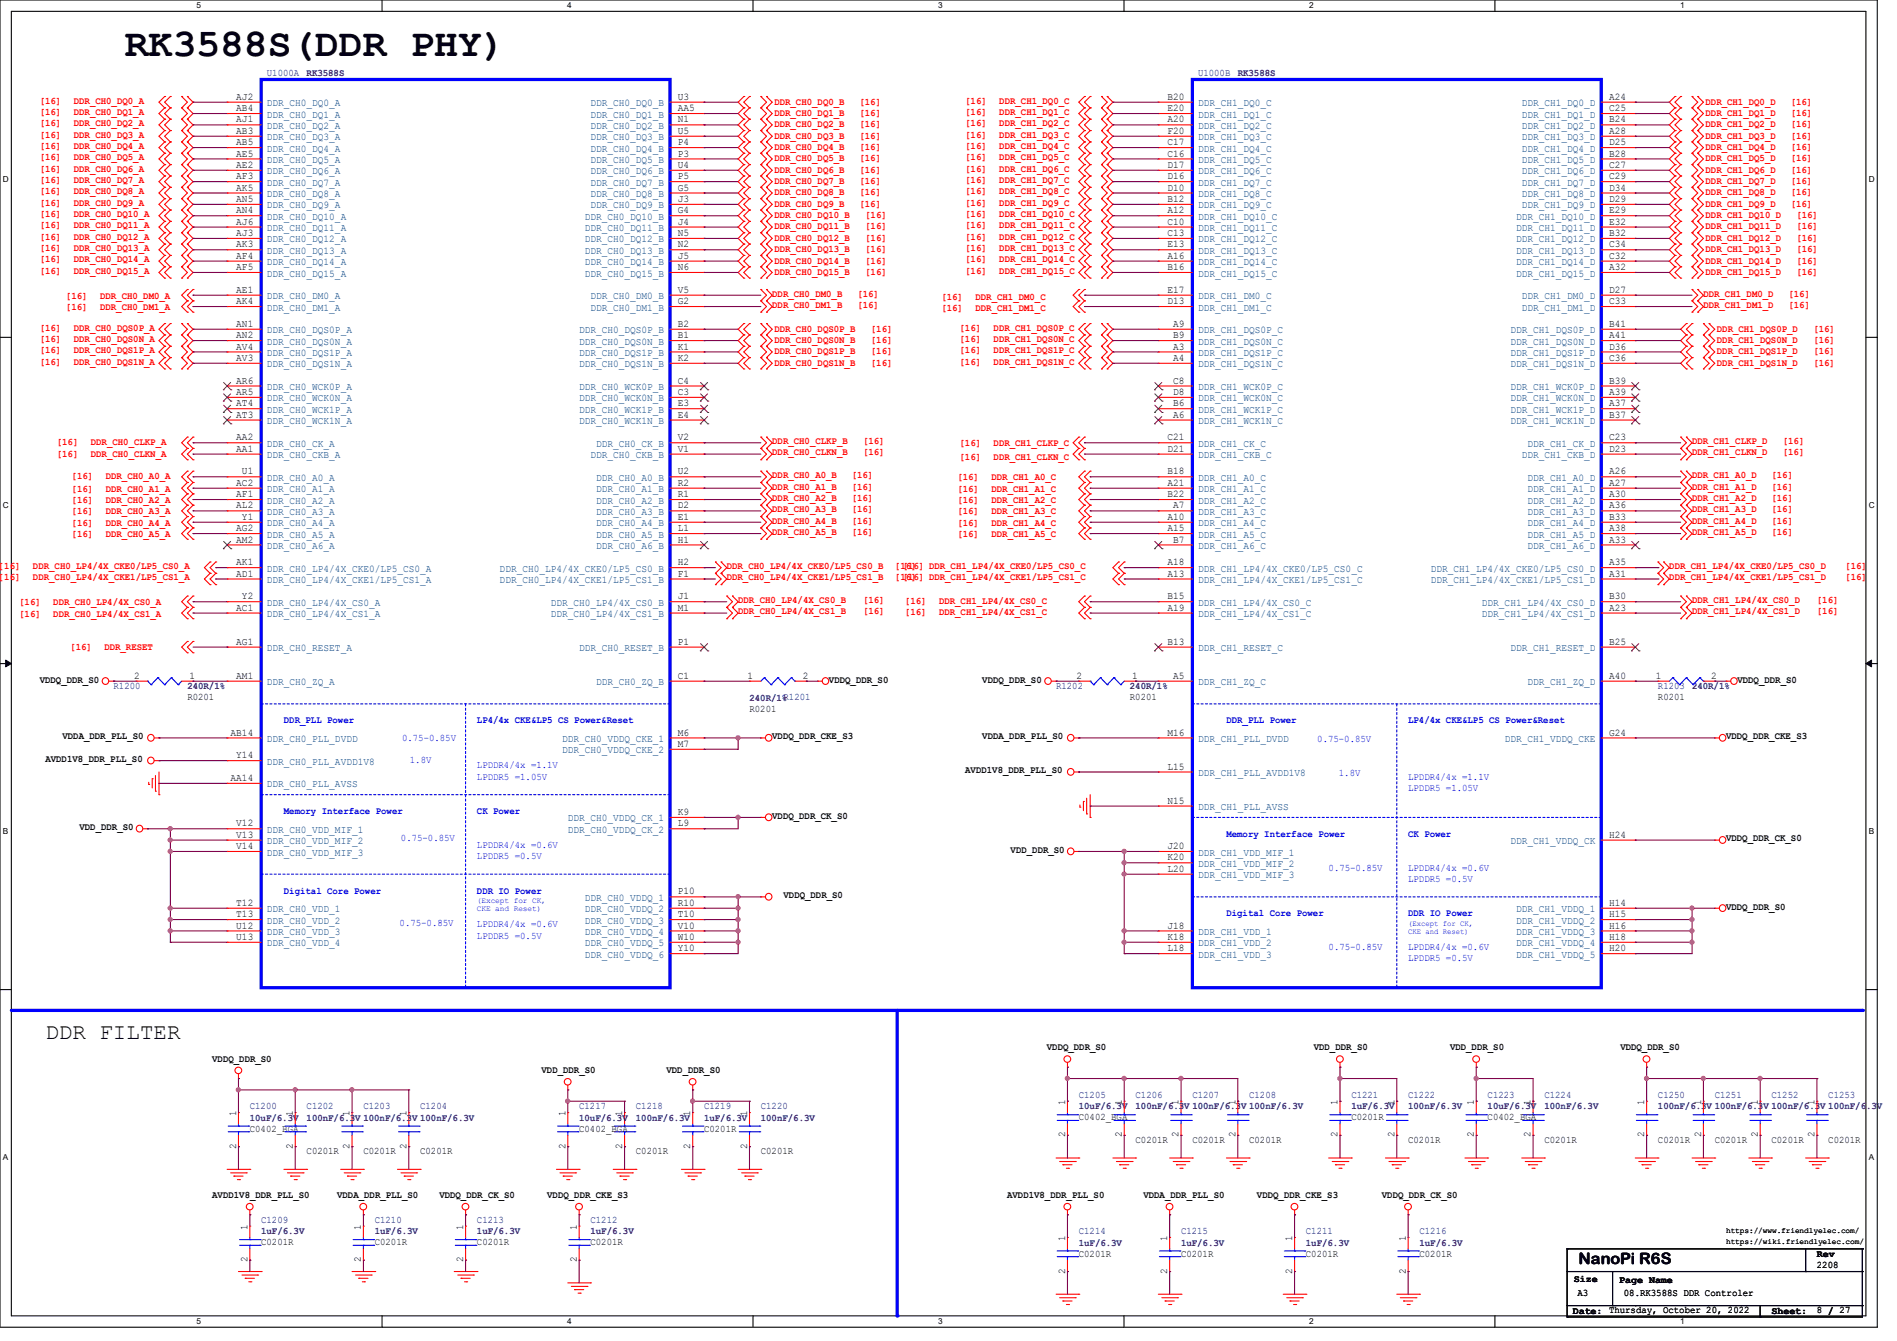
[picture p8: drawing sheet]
<svg xmlns="http://www.w3.org/2000/svg" width="297mm" height="210mm" viewBox="0 0 297 210" stroke-linecap="round" stroke-linejoin="round" font-family="sans-serif">
<defs><g id="words">
<text font-size="6.2" x="19.6" y="8.8">RK3588S(DDR PHY)</text>
<text font-size="3.5" x="7.1" y="162.8">DDR FILTER</text>
<text font-size="2.5" x="247.1" y="197.9">NanoPi R6S</text>
<g font-size="1.6" fill="#000080">
<text x="41.8" y="11.9">U1000A</text>
<text x="48" y="11.9">RK3588S</text>
<text x="187.6" y="11.9">U1000B</text>
<text x="193.8" y="11.9">RK3588S</text>
<text x="17.8" y="107.9">R1200</text>
<text x="29.3" y="107.9">240R/1%</text>
<text x="165.4" y="107.9">R1202</text>
<text x="176.9" y="107.9">240R/1%</text>
<text x="259.6" y="107.9">R1203</text>
<text x="264.9" y="107.9">240R/1%</text>
<text x="117.3" y="109.7">240R/1%R1201</text>
<text x="39.1" y="173.7">C1200</text>
<text x="48" y="173.7">C1202</text>
<text x="56.9" y="173.7">C1203</text>
<text x="65.8" y="173.7">C1204</text>
<text x="90.7" y="173.7">C1217</text>
<text x="99.6" y="173.7">C1218</text>
<text x="110.2" y="173.7">C1219</text>
<text x="119.1" y="173.7">C1220</text>
<text x="168.9" y="171.9">C1205</text>
<text x="168.9" y="173.7">10uF/6.3V</text>
<text x="177.8" y="171.9">C1206</text>
<text x="177.8" y="173.7">100nF/6.3V 100nF/6.3V 100nF/6.3V</text>
<text x="186.7" y="171.9">C1207</text>
<text x="195.6" y="171.9">C1208</text>
<text x="211.6" y="171.9">C1221</text>
<text x="211.6" y="173.7">1uF/6.3V</text>
<text x="220.5" y="171.9">C1222</text>
<text x="220.5" y="173.7">100nF/6.3V</text>
<text x="232.9" y="171.9">C1223</text>
<text x="232.9" y="173.7">10uF/6.3V</text>
<text x="241.8" y="171.9">C1224</text>
<text x="241.8" y="173.7">100nF/6.3V</text>
<text x="259.6" y="171.9">C1250</text>
<text x="259.6" y="173.7">100nF/6.3V 100nF/6.3V 100nF/6.3V 100nF/6.3V</text>
<text x="268.5" y="171.9">C1251</text>
<text x="277.4" y="171.9">C1252</text>
<text x="286.3" y="171.9">C1253</text>
<text x="39.1" y="175.5">10uF/6.3V</text>
<text x="48" y="175.5">100nF/6.3V 100nF/6.3V 100nF/6.3V</text>
<text x="90.7" y="175.5">10uF/6.3V</text>
<text x="99.6" y="175.5">100nF/6.3V</text>
<text x="110.2" y="175.5">1uF/6.3V</text>
<text x="119.1" y="175.5">100nF/6.3V</text>
<text x="40.9" y="191.5">C1209</text>
<text x="58.7" y="191.5">C1210</text>
<text x="74.7" y="191.5">C1213</text>
<text x="92.5" y="191.5">C1212</text>
<text x="40.9" y="193.3">1uF/6.3V</text>
<text x="58.7" y="193.3">1uF/6.3V</text>
<text x="74.7" y="193.3">1uF/6.3V</text>
<text x="92.5" y="193.3">1uF/6.3V</text>
<text x="168.9" y="193.2">C1214</text>
<text x="168.9" y="195.1">1uF/6.3V</text>
<text x="184.9" y="193.2">C1215</text>
<text x="184.9" y="195.1">1uF/6.3V</text>
<text x="204.5" y="193.2">C1211</text>
<text x="204.5" y="195.1">1uF/6.3V</text>
<text x="222.2" y="193.2">C1216</text>
<text x="222.2" y="195.1">1uF/6.3V</text>
</g>
<g font-size="1.6" fill="#f00">
<text x="6.2" y="16.2">[16]</text>
<text x="6.2" y="18">[16]</text>
<text x="11.6" y="16.2">DDR_CH0_DQ0_A</text>
<text x="11.6" y="18">DDR_CH0_DQ1_A</text>
<text x="121.2" y="16.4">DDR_CH0_DQ0_B</text>
<text x="134.6" y="16.4">[16]</text>
<text x="151.1" y="16.2">[16]</text>
<text x="151.1" y="18">[16]</text>
<text x="156.5" y="16.2">DDR_CH1_DQ0_C</text>
<text x="156.5" y="18">DDR_CH1_DQ1_C</text>
<text x="267" y="16.4">DDR_CH1_DQ0_D</text>
<text x="280.4" y="16.4">[16]</text>
<text x="6.2" y="19.8">[16]</text>
<text x="6.2" y="21.5">[16]</text>
<text x="6.2" y="23.3">[16]</text>
<text x="11.6" y="19.8">DDR_CH0_DQ2_A</text>
<text x="11.6" y="21.5">DDR_CH0_DQ3_A</text>
<text x="11.6" y="23.3">DDR_CH0_DQ4_A</text>
<text x="121.2" y="18.2">DDR_CH0_DQ1_B</text>
<text x="121.2" y="19.9">DDR_CH0_DQ2_B</text>
<text x="121.2" y="21.7">DDR_CH0_DQ3_B</text>
<text x="121.2" y="23.5">DDR_CH0_DQ4_B</text>
<text x="134.6" y="18.2">[16]</text>
<text x="134.6" y="19.9">[16]</text>
<text x="134.6" y="21.7">[16]</text>
<text x="134.6" y="23.5">[16]</text>
<text x="151.1" y="19.8">[16]</text>
<text x="151.1" y="21.5">[16]</text>
<text x="151.1" y="23.3">[16]</text>
<text x="156.5" y="19.8">DDR_CH1_DQ2_C</text>
<text x="156.5" y="21.5">DDR_CH1_DQ3_C</text>
<text x="156.5" y="23.3">DDR_CH1_DQ4_C</text>
<text x="267" y="18.2">DDR_CH1_DQ1_D</text>
<text x="267" y="19.9">DDR_CH1_DQ2_D</text>
<text x="267" y="21.7">DDR_CH1_DQ3_D</text>
<text x="267" y="23.5">DDR_CH1_DQ4_D</text>
<text x="280.4" y="18.2">[16]</text>
<text x="280.4" y="19.9">[16]</text>
<text x="280.4" y="21.7">[16]</text>
<text x="280.4" y="23.5">[16]</text>
<text x="6.2" y="25.1">[16]</text>
<text x="6.2" y="26.9">[16]</text>
<text x="6.2" y="28.7">[16]</text>
<text x="11.6" y="25.1">DDR_CH0_DQ5_A</text>
<text x="11.6" y="26.9">DDR_CH0_DQ6_A</text>
<text x="11.6" y="28.7">DDR_CH0_DQ7_A</text>
<text x="121.2" y="25.3">DDR_CH0_DQ5_B</text>
<text x="121.2" y="27.1">DDR_CH0_DQ6_B</text>
<text x="121.2" y="28.8">DDR_CH0_DQ7_B</text>
<text x="134.6" y="25.3">[16]</text>
<text x="134.6" y="27.1">[16]</text>
<text x="134.6" y="28.8">[16]</text>
<text x="151.1" y="25.1">[16]</text>
<text x="151.1" y="26.9">[16]</text>
<text x="151.1" y="28.7">[16]</text>
<text x="156.5" y="25.1">DDR_CH1_DQ5_C</text>
<text x="156.5" y="26.9">DDR_CH1_DQ6_C</text>
<text x="156.5" y="28.7">DDR_CH1_DQ7_C</text>
<text x="267" y="25.3">DDR_CH1_DQ5_D</text>
<text x="267" y="27.1">DDR_CH1_DQ6_D</text>
<text x="267" y="28.8">DDR_CH1_DQ7_D</text>
<text x="280.4" y="25.3">[16]</text>
<text x="280.4" y="27.1">[16]</text>
<text x="280.4" y="28.8">[16]</text>
<text x="6.2" y="30.4">[16]</text>
<text x="6.2" y="32.2">[16]</text>
<text x="6.2" y="34">[16]</text>
<text x="6.2" y="35.8">[16]</text>
<text x="11.6" y="30.4">DDR_CH0_DQ8_A</text>
<text x="11.6" y="32.2">DDR_CH0_DQ9_A</text>
<text x="11.6" y="34">DDR_CH0_DQ10_A</text>
<text x="11.6" y="35.8">DDR_CH0_DQ11_A</text>
<text x="121.2" y="30.6">DDR_CH0_DQ8_B</text>
<text x="121.2" y="32.4">DDR_CH0_DQ9_B</text>
<text x="121.2" y="34.2">DDR_CH0_DQ10_B</text>
<text x="121.2" y="35.9">DDR_CH0_DQ11_B</text>
<text x="134.6" y="30.6">[16]</text>
<text x="134.6" y="32.4">[16]</text>
<text x="135.5" y="34.2">[16]</text>
<text x="135.5" y="35.9">[16]</text>
<text x="151.1" y="30.4">[16]</text>
<text x="151.1" y="32.2">[16]</text>
<text x="151.1" y="34">[16]</text>
<text x="151.1" y="35.8">[16]</text>
<text x="156.5" y="30.4">DDR_CH1_DQ8_C</text>
<text x="156.5" y="32.2">DDR_CH1_DQ9_C</text>
<text x="156.5" y="34">DDR_CH1_DQ10_C</text>
<text x="156.5" y="35.8">DDR_CH1_DQ11_C</text>
<text x="267" y="30.6">DDR_CH1_DQ8_D</text>
<text x="267" y="32.4">DDR_CH1_DQ9_D</text>
<text x="267" y="34.2">DDR_CH1_DQ10_D</text>
<text x="267" y="35.9">DDR_CH1_DQ11_D</text>
<text x="280.4" y="30.6">[16]</text>
<text x="280.4" y="32.4">[16]</text>
<text x="281.3" y="34.2">[16]</text>
<text x="281.3" y="35.9">[16]</text>
<text x="6.2" y="37.5">[16]</text>
<text x="6.2" y="39.3">[16]</text>
<text x="6.2" y="41.1">[16]</text>
<text x="11.6" y="37.5">DDR_CH0_DQ12_A</text>
<text x="11.6" y="39.3">DDR_CH0_DQ13_A</text>
<text x="11.6" y="41.1">DDR_CH0_DQ14_A</text>
<text x="121.2" y="37.7">DDR_CH0_DQ12_B</text>
<text x="121.2" y="39.5">DDR_CH0_DQ13_B</text>
<text x="121.2" y="41.3">DDR_CH0_DQ14_B</text>
<text x="135.5" y="37.7">[16]</text>
<text x="135.5" y="39.5">[16]</text>
<text x="135.5" y="41.3">[16]</text>
<text x="151.1" y="37.5">[16]</text>
<text x="151.1" y="39.3">[16]</text>
<text x="151.1" y="41.1">[16]</text>
<text x="156.5" y="37.5">DDR_CH1_DQ12_C</text>
<text x="156.5" y="39.3">DDR_CH1_DQ13_C</text>
<text x="156.5" y="41.1">DDR_CH1_DQ14_C</text>
<text x="267" y="37.7">DDR_CH1_DQ12_D</text>
<text x="267" y="39.5">DDR_CH1_DQ13_D</text>
<text x="267" y="41.3">DDR_CH1_DQ14_D</text>
<text x="281.3" y="37.7">[16]</text>
<text x="281.3" y="39.5">[16]</text>
<text x="281.3" y="41.3">[16]</text>
<text x="6.2" y="42.9">[16]</text>
<text x="10.3" y="46.8">[16]</text>
<text x="11.6" y="42.9">DDR_CH0_DQ15_A</text>
<text x="15.7" y="46.8">DDR_CH0_DM0_A</text>
<text x="120.9" y="46.4">DDR_CH0_DM0_B</text>
<text x="121.2" y="43.1">DDR_CH0_DQ15_B</text>
<text x="134.2" y="46.4">[16]</text>
<text x="135.5" y="43.1">[16]</text>
<text x="147.4" y="46.9">[16]</text>
<text x="151.1" y="42.9">[16]</text>
<text x="152.7" y="46.9">DDR_CH1_DM0_C</text>
<text x="156.5" y="42.9">DDR_CH1_DQ15_C</text>
<text x="266.7" y="46.4">DDR_CH1_DM0_D</text>
<text x="267" y="43.1">DDR_CH1_DQ15_D</text>
<text x="280" y="46.4">[16]</text>
<text x="281.3" y="43.1">[16]</text>
<text x="6.2" y="51.8">[16]</text>
<text x="6.2" y="53.5">[16]</text>
<text x="10.3" y="48.6">[16]</text>
<text x="11.6" y="51.8">DDR_CH0_DQS0P_A</text>
<text x="11.6" y="53.5">DDR_CH0_DQS0N_A</text>
<text x="15.7" y="48.6">DDR_CH0_DM1_A</text>
<text x="120.9" y="48.2">DDR_CH0_DM1_B</text>
<text x="121.2" y="51.9">DDR_CH0_DQS0P_B</text>
<text x="121.2" y="53.7">DDR_CH0_DQS0N_B</text>
<text x="134.2" y="48.2">[16]</text>
<text x="136.4" y="51.9">[16]</text>
<text x="136.4" y="53.7">[16]</text>
<text x="147.4" y="48.7">[16]</text>
<text x="150.2" y="51.8">[16]</text>
<text x="150.2" y="53.5">[16]</text>
<text x="152.7" y="48.7">DDR_CH1_DM1_C</text>
<text x="155.6" y="51.8">DDR_CH1_DQS0P_C</text>
<text x="155.6" y="53.5">DDR_CH1_DQS0N_C</text>
<text x="266.7" y="48.2">DDR_CH1_DM1_D</text>
<text x="268.8" y="51.9">DDR_CH1_DQS0P_D</text>
<text x="268.8" y="53.7">DDR_CH1_DQS0N_D</text>
<text x="280" y="48.2">[16]</text>
<text x="283.9" y="51.9">[16]</text>
<text x="283.9" y="53.7">[16]</text>
<text x="6.2" y="55.3">[16]</text>
<text x="6.2" y="57.1">[16]</text>
<text x="11.6" y="55.3">DDR_CH0_DQS1P_A</text>
<text x="11.6" y="57.1">DDR_CH0_DQS1N_A</text>
<text x="121.2" y="55.5">DDR_CH0_DQS1P_B</text>
<text x="121.2" y="57.3">DDR_CH0_DQS1N_B</text>
<text x="136.4" y="55.5">[16]</text>
<text x="136.4" y="57.3">[16]</text>
<text x="150.2" y="55.3">[16]</text>
<text x="150.2" y="57.1">[16]</text>
<text x="155.6" y="55.3">DDR_CH1_DQS1P_C</text>
<text x="155.6" y="57.1">DDR_CH1_DQS1N_C</text>
<text x="268.8" y="55.5">DDR_CH1_DQS1P_D</text>
<text x="268.8" y="57.3">DDR_CH1_DQS1N_D</text>
<text x="283.9" y="55.5">[16]</text>
<text x="283.9" y="57.3">[16]</text>
<text x="8.9" y="69.7">[16]</text>
<text x="8.9" y="71.5">[16]</text>
<text x="14.2" y="69.7">DDR_CH0_CLKP_A</text>
<text x="14.2" y="71.5">DDR_CH0_CLKN_A</text>
<text x="120.9" y="69.6">DDR_CH0_CLKP_B</text>
<text x="120.9" y="71.3">DDR_CH0_CLKN_B</text>
<text x="135.1" y="69.6">[16]</text>
<text x="135.1" y="71.3">[16]</text>
<text x="150.2" y="69.9">[16]</text>
<text x="155.6" y="69.9">DDR_CH1_CLKP_C</text>
<text x="264.9" y="69.6">DDR_CH1_CLKP_D</text>
<text x="264.9" y="71.3">DDR_CH1_CLKN_D</text>
<text x="279.1" y="69.6">[16]</text>
<text x="279.1" y="71.3">[16]</text>
<text x="11.2" y="75.1">[16]</text>
<text x="11.2" y="77">[16]</text>
<text x="16.6" y="75.1">DDR_CH0_A0_A</text>
<text x="16.6" y="77">DDR_CH0_A1_A</text>
<text x="120.9" y="74.9">DDR_CH0_A0_B</text>
<text x="120.9" y="76.7">DDR_CH0_A1_B</text>
<text x="133.3" y="74.9">[16]</text>
<text x="133.3" y="76.7">[16]</text>
<text x="149.9" y="75.2">[16]</text>
<text x="149.9" y="77">[16]</text>
<text x="150.2" y="72">[16]</text>
<text x="155.2" y="75.2">DDR_CH1_A0_C</text>
<text x="155.2" y="77">DDR_CH1_A1_C</text>
<text x="155.6" y="72">DDR_CH1_CLKN_C</text>
<text x="264.9" y="74.9">DDR_CH1_A0_D</text>
<text x="264.9" y="76.7">DDR_CH1_A1_D</text>
<text x="277.4" y="74.9">[16]</text>
<text x="277.4" y="76.7">[16]</text>
<text x="11.2" y="78.8">[16]</text>
<text x="11.2" y="80.6">[16]</text>
<text x="11.2" y="82.3">[16]</text>
<text x="16.6" y="78.8">DDR_CH0_A2_A</text>
<text x="16.6" y="80.6">DDR_CH0_A3_A</text>
<text x="16.6" y="82.3">DDR_CH0_A4_A</text>
<text x="120.9" y="78.4">DDR_CH0_A2_B</text>
<text x="120.9" y="80.2">DDR_CH0_A3_B</text>
<text x="120.9" y="82">DDR_CH0_A4_B</text>
<text x="120.9" y="83.8">DDR_CH0_A5_B</text>
<text x="133.3" y="78.4">[16]</text>
<text x="133.3" y="80.2">[16]</text>
<text x="133.3" y="82">[16]</text>
<text x="133.3" y="83.8">[16]</text>
<text x="149.9" y="78.8">[16]</text>
<text x="149.9" y="80.6">[16]</text>
<text x="149.9" y="82.3">[16]</text>
<text x="155.2" y="78.8">DDR_CH1_A2_C</text>
<text x="155.2" y="80.6">DDR_CH1_A3_C</text>
<text x="155.2" y="82.3">DDR_CH1_A4_C</text>
<text x="264.9" y="78.4">DDR_CH1_A2_D</text>
<text x="264.9" y="80.2">DDR_CH1_A3_D</text>
<text x="264.9" y="82">DDR_CH1_A4_D</text>
<text x="264.9" y="83.8">DDR_CH1_A5_D</text>
<text x="277.4" y="78.4">[16]</text>
<text x="277.4" y="80.2">[16]</text>
<text x="277.4" y="82">[16]</text>
<text x="277.4" y="83.8">[16]</text>
<text x="-.2" y="89.1">[16]</text>
<text x="5.2" y="89.1">DDR_CH0_LP4/4X_CKE0/LP5_CS0_A</text>
<text x="11.2" y="84.1">[16]</text>
<text x="16.6" y="84.1">DDR_CH0_A5_A</text>
<text x="113.8" y="89.1">DDR_CH0_LP4/4X_CKE0/LP5_CS0_B</text>
<text x="140.1" y="89.1">[16]</text>
<text x="141.3" y="89.1">[16] DDR_CH1_LP4/4X_CKE0/LP5_CS0_C</text>
<text x="149.9" y="84.1">[16]</text>
<text x="155.2" y="84.1">DDR_CH1_A5_C</text>
<text x="261.4" y="89.1">DDR_CH1_LP4/4X_CKE0/LP5_CS0_D</text>
<text x="288.9" y="89.1">[16]</text>
<text x="-.2" y="90.9">[16]</text>
<text x="3" y="94.8">[16]</text>
<text x="5.2" y="90.9">DDR_CH0_LP4/4X_CKE1/LP5_CS1_A</text>
<text x="8.3" y="94.8">DDR_CH0_LP4/4X_CS0_A</text>
<text x="113.8" y="90.9">DDR_CH0_LP4/4X_CKE1/LP5_CS1_B</text>
<text x="115.6" y="94.4">DDR_CH0_LP4/4X_CS0_B</text>
<text x="135.1" y="94.4">[16]</text>
<text x="140.1" y="90.9">[16]</text>
<text x="141.3" y="90.9">[16] DDR_CH1_LP4/4X_CKE1/LP5_CS1_C</text>
<text x="141.7" y="94.6">[16]</text>
<text x="147" y="94.6">DDR_CH1_LP4/4X_CS0_C</text>
<text x="261.4" y="90.9">DDR_CH1_LP4/4X_CKE1/LP5_CS1_D</text>
<text x="264.9" y="94.4">DDR_CH1_LP4/4X_CS0_D</text>
<text x="284.5" y="94.4">[16]</text>
<text x="288.9" y="90.9">[16]</text>
<text x="3" y="96.6">[16]</text>
<text x="8.3" y="96.6">DDR_CH0_LP4/4X_CS1_A</text>
<text x="11" y="101.7">[16]</text>
<text x="16.3" y="101.7">DDR_RESET</text>
<text x="115.6" y="96.2">DDR_CH0_LP4/4X_CS1_B</text>
<text x="135.1" y="96.2">[16]</text>
<text x="141.7" y="96.4">[16]</text>
<text x="147" y="96.4">DDR_CH1_LP4/4X_CS1_C</text>
<text x="264.9" y="96.2">DDR_CH1_LP4/4X_CS1_D</text>
<text x="284.5" y="96.2">[16]</text>
</g>
<g font-size="1.6">
<text x="37" y="15.6">AJ2</text>
<text x="37" y="17.4">AB4</text>
<text x="106.1" y="15.6">U3</text>
<text x="106.1" y="17.4">AA5</text>
<text x="182.8" y="15.6">B20</text>
<text x="182.8" y="17.4">E20</text>
<text x="251.9" y="15.6">A24</text>
<text x="251.9" y="17.4">C25</text>
<text x="37" y="19.2">AJ1</text>
<text x="37" y="21">AB3</text>
<text x="37" y="22.7">AB5</text>
<text x="106.1" y="19.2">N1</text>
<text x="106.1" y="21">U5</text>
<text x="106.1" y="22.7">P4</text>
<text x="182.8" y="19.2">A20</text>
<text x="182.8" y="21">F20</text>
<text x="182.8" y="22.7">C17</text>
<text x="251.9" y="19.2">B24</text>
<text x="251.9" y="21">A28</text>
<text x="251.9" y="22.7">D25</text>
<text x="37" y="24.5">AE5</text>
<text x="37" y="26.3">AE2</text>
<text x="37" y="28.1">AF3</text>
<text x="37" y="29.8">AK5</text>
<text x="106.1" y="24.5">P3</text>
<text x="106.1" y="26.3">U4</text>
<text x="106.1" y="28.1">P5</text>
<text x="106.1" y="29.8">G5</text>
<text x="182.8" y="24.5">C16</text>
<text x="182.8" y="26.3">D17</text>
<text x="182.8" y="28.1">D16</text>
<text x="182.8" y="29.8">D10</text>
<text x="251.9" y="24.5">B28</text>
<text x="251.9" y="26.3">C27</text>
<text x="251.9" y="28.1">C29</text>
<text x="251.9" y="29.8">D34</text>
<text x="37" y="33.4">AN4</text>
<text x="37" y="35.2">AJ6</text>
<text x="37" y="31.6">AN5</text>
<text x="106.1" y="33.4">G4</text>
<text x="106.1" y="35.2">J4</text>
<text x="106.1" y="31.6">J3</text>
<text x="182.8" y="33.4">A12</text>
<text x="182.8" y="35.2">C10</text>
<text x="182.8" y="31.6">B12</text>
<text x="251.9" y="33.4">E29</text>
<text x="251.9" y="35.2">E32</text>
<text x="251.9" y="31.6">D29</text>
<text x="37" y="37">AJ3</text>
<text x="37" y="38.7">AK3</text>
<text x="37" y="40.5">AF4</text>
<text x="106.1" y="38.7">N2</text>
<text x="106.1" y="37">N5</text>
<text x="106.1" y="40.5">J5</text>
<text x="182.8" y="37">C13</text>
<text x="182.8" y="38.7">E13</text>
<text x="182.8" y="40.5">A16</text>
<text x="251.9" y="37">B32</text>
<text x="251.9" y="38.7">C34</text>
<text x="251.9" y="40.5">C32</text>
<text x="37" y="45.8">AE1</text>
<text x="37" y="47.6">AK4</text>
<text x="37" y="42.3">AF5</text>
<text x="106.1" y="45.8">V5</text>
<text x="106.1" y="47.6">G2</text>
<text x="106.1" y="42.3">N6</text>
<text x="182.8" y="45.8">E17</text>
<text x="182.8" y="47.6">D13</text>
<text x="182.8" y="42.3">B16</text>
<text x="251.9" y="45.8">D27</text>
<text x="251.9" y="47.6">C33</text>
<text x="251.9" y="42.3">A32</text>
<text x="37" y="53">AN2</text>
<text x="37" y="51.2">AN1</text>
<text x="106.1" y="53">B1</text>
<text x="106.1" y="51.2">B2</text>
<text x="183.7" y="53">B9</text>
<text x="183.7" y="51.2">A9</text>
<text x="251.9" y="53">A41</text>
<text x="251.9" y="51.2">B41</text>
<text x="37" y="56.5">AV3</text>
<text x="37" y="54.7">AV4</text>
<text x="106.1" y="56.5">K2</text>
<text x="106.1" y="54.7">K1</text>
<text x="183.7" y="56.5">A4</text>
<text x="183.7" y="54.7">A3</text>
<text x="251.9" y="56.5">C36</text>
<text x="251.9" y="54.7">D36</text>
<text x="37" y="60.1">AR6</text>
<text x="37" y="61.8">AR5</text>
<text x="37" y="63.6">AT4</text>
<text x="37" y="65.4">AT3</text>
<text x="106.1" y="60.1">C4</text>
<text x="106.1" y="61.8">C3</text>
<text x="106.1" y="63.6">E3</text>
<text x="106.1" y="65.4">E4</text>
<text x="183.7" y="60.1">C8</text>
<text x="183.7" y="61.8">D8</text>
<text x="183.7" y="63.6">B6</text>
<text x="183.7" y="65.4">A6</text>
<text x="251.9" y="60.1">B39</text>
<text x="251.9" y="61.8">A39</text>
<text x="251.9" y="63.6">A37</text>
<text x="251.9" y="65.4">B37</text>
<text x="37" y="69">AA2</text>
<text x="37" y="70.7">AA1</text>
<text x="106.1" y="70.7">V1</text>
<text x="106.1" y="69">V2</text>
<text x="182.8" y="70.7">D21</text>
<text x="182.8" y="69">C21</text>
<text x="251.9" y="70.7">D23</text>
<text x="251.9" y="69">C23</text>
<text x="37" y="76.1">AC2</text>
<text x="37" y="77.9">AF1</text>
<text x="37.9" y="74.3">U1</text>
<text x="106.1" y="74.3">U2</text>
<text x="106.1" y="76.1">R2</text>
<text x="106.1" y="77.9">R1</text>
<text x="182.8" y="74.3">B18</text>
<text x="182.8" y="76.1">A21</text>
<text x="182.8" y="77.9">B22</text>
<text x="251.9" y="74.3">A26</text>
<text x="251.9" y="76.1">A27</text>
<text x="251.9" y="77.9">A30</text>
<text x="37" y="79.6">AL2</text>
<text x="37" y="83.2">AG2</text>
<text x="37.9" y="81.4">Y1</text>
<text x="106.1" y="79.6">D2</text>
<text x="106.1" y="81.4">E1</text>
<text x="106.1" y="83.2">L1</text>
<text x="182.8" y="81.4">A10</text>
<text x="182.8" y="83.2">A15</text>
<text x="183.7" y="79.6">A7</text>
<text x="251.9" y="79.6">A36</text>
<text x="251.9" y="81.4">B33</text>
<text x="251.9" y="83.2">A38</text>
<text x="37" y="85">AM2</text>
<text x="37" y="88.5">AK1</text>
<text x="106.1" y="85">H1</text>
<text x="106.1" y="88.5">H2</text>
<text x="182.8" y="88.5">A18</text>
<text x="183.7" y="85">B7</text>
<text x="251.9" y="85">A33</text>
<text x="251.9" y="88.5">A35</text>
<text x="37" y="90.3">AD1</text>
<text x="37" y="95.6">AC1</text>
<text x="37.9" y="93.9">Y2</text>
<text x="106.1" y="90.3">F1</text>
<text x="106.1" y="93.9">J1</text>
<text x="106.1" y="95.6">M1</text>
<text x="182.8" y="90.3">A13</text>
<text x="182.8" y="93.9">B15</text>
<text x="182.8" y="95.6">A19</text>
<text x="251.9" y="90.3">A31</text>
<text x="251.9" y="93.9">B30</text>
<text x="251.9" y="95.6">A23</text>
<text x="37" y="101">AG1</text>
<text x="106.1" y="101">P1</text>
<text x="182.8" y="101">B13</text>
<text x="251.9" y="101">B25</text>
<text x="6.2" y="106.9">VDDQ_DDR_S0</text>
<text x="21" y="106.3">2</text>
<text x="29.7" y="106.3">1</text>
<text x="37" y="106.3">AM1</text>
<text x="106.1" y="106.3">C1</text>
<text x="117" y="106.3">1</text>
<text x="125.7" y="106.3">2</text>
<text x="129.8" y="106.9">VDDQ_DDR_S0</text>
<text x="153.8" y="106.9">VDDQ_DDR_S0</text>
<text x="168.6" y="106.3">2</text>
<text x="177.2" y="106.3">1</text>
<text x="183.7" y="106.3">A5</text>
<text x="251.9" y="106.3">A40</text>
<text x="259.2" y="106.3">1</text>
<text x="267.9" y="106.3">2</text>
<text x="272" y="106.9">VDDQ_DDR_S0</text>
<text x="29.3" y="109.7">R0201</text>
<text x="117.3" y="111.5">R0201</text>
<text x="176.9" y="109.7">R0201</text>
<text x="259.6" y="109.7">R0201</text>
<text x="7.1" y="119.3">AVDD1V8_DDR_PLL_S0</text>
<text x="9.8" y="115.8">VDDA_DDR_PLL_S0</text>
<text x="36.1" y="115.2">AB14</text>
<text x="37" y="118.7">Y14</text>
<text x="106.1" y="115.2">M6</text>
<text x="106.1" y="117">M7</text>
<text x="120.9" y="115.8">VDDQ_DDR_CKE_S3</text>
<text x="153.8" y="115.8">VDDA_DDR_PLL_S0</text>
<text x="182.8" y="115.2">M16</text>
<text x="251.9" y="115.2">G24</text>
<text x="270.2" y="115.8">VDDQ_DDR_CKE_S3</text>
<text x="36.1" y="122.3">AA14</text>
<text x="151.1" y="121.1">AVDD1V8_DDR_PLL_S0</text>
<text x="182.8" y="120.5">L15</text>
<text x="182.8" y="125.9">N15</text>
<text x="12.4" y="130">VDD_DDR_S0</text>
<text x="37" y="131.2">V13</text>
<text x="37" y="129.4">V12</text>
<text x="106.1" y="127.6">K9</text>
<text x="106.1" y="129.4">L9</text>
<text x="120.9" y="128.2">VDDQ_DDR_CK_S0</text>
<text x="251.9" y="131.2">H24</text>
<text x="270.2" y="131.8">VDDQ_DDR_CK_S0</text>
<text x="37" y="133">V14</text>
<text x="158.2" y="133.6">VDD_DDR_S0</text>
<text x="182.8" y="133">J20</text>
<text x="182.8" y="134.7">K20</text>
<text x="182.8" y="136.5">L20</text>
<text x="37" y="141.9">T12</text>
<text x="37" y="143.6">T13</text>
<text x="106.1" y="143.6">T10</text>
<text x="106.1" y="141.9">R10</text>
<text x="106.1" y="140.1">P10</text>
<text x="122.7" y="140.7">VDDQ_DDR_S0</text>
<text x="251.9" y="143.6">H15</text>
<text x="251.9" y="141.9">H14</text>
<text x="270.2" y="142.4">VDDQ_DDR_S0</text>
<text x="37" y="145.4">U12</text>
<text x="37" y="147.2">U13</text>
<text x="106.1" y="147.2">W10</text>
<text x="106.1" y="145.4">V10</text>
<text x="106.1" y="149">Y10</text>
<text x="182.8" y="145.4">J18</text>
<text x="182.8" y="147.2">K18</text>
<text x="182.8" y="149">L18</text>
<text x="251.9" y="149">H20</text>
<text x="251.9" y="147.2">H18</text>
<text x="251.9" y="145.4">H16</text>
<text x="33.2" y="166.3">VDDQ_DDR_S0</text>
<text x="163.9" y="164.5">VDDQ_DDR_S0</text>
<text x="205.7" y="164.5">VDD_DDR_S0</text>
<text x="227" y="164.5">VDD_DDR_S0</text>
<text x="253.7" y="164.5">VDDQ_DDR_S0</text>
<text x="84.8" y="168.1">VDD_DDR_S0</text>
<text x="104.3" y="168.1">VDD_DDR_S0</text>
<text x="166.8" y="173" transform="rotate(-90 166.8 173)">1</text>
<text x="175.6" y="173" transform="rotate(-90 175.6 173)">1</text>
<text x="184.5" y="173" transform="rotate(-90 184.5 173)">1</text>
<text x="193.4" y="173" transform="rotate(-90 193.4 173)">1</text>
<text x="209.4" y="173" transform="rotate(-90 209.4 173)">1</text>
<text x="218.3" y="173" transform="rotate(-90 218.3 173)">1</text>
<text x="230.8" y="173" transform="rotate(-90 230.8 173)">1</text>
<text x="239.7" y="173" transform="rotate(-90 239.7 173)">1</text>
<text x="257.4" y="173" transform="rotate(-90 257.4 173)">1</text>
<text x="266.3" y="173" transform="rotate(-90 266.3 173)">1</text>
<text x="275.2" y="173" transform="rotate(-90 275.2 173)">1</text>
<text x="284.1" y="173" transform="rotate(-90 284.1 173)">1</text>
<text x="37" y="179.9" transform="rotate(-90 37 179.9)">2</text>
<text x="37" y="174.8" transform="rotate(-90 37 174.8)">1</text>
<text x="39.1" y="177.2">C0402_BGA</text>
<text x="45.8" y="179.9" transform="rotate(-90 45.8 179.9)">2</text>
<text x="45.8" y="174.8" transform="rotate(-90 45.8 174.8)">1</text>
<text x="54.7" y="179.9" transform="rotate(-90 54.7 179.9)">2</text>
<text x="54.7" y="174.8" transform="rotate(-90 54.7 174.8)">1</text>
<text x="63.6" y="179.9" transform="rotate(-90 63.6 179.9)">2</text>
<text x="63.6" y="174.8" transform="rotate(-90 63.6 174.8)">1</text>
<text x="88.5" y="179.9" transform="rotate(-90 88.5 179.9)">2</text>
<text x="88.5" y="174.8" transform="rotate(-90 88.5 174.8)">1</text>
<text x="90.7" y="177.2">C0402_BGA</text>
<text x="97.4" y="179.9" transform="rotate(-90 97.4 179.9)">2</text>
<text x="97.4" y="174.8" transform="rotate(-90 97.4 174.8)">1</text>
<text x="108.1" y="179.9" transform="rotate(-90 108.1 179.9)">2</text>
<text x="108.1" y="174.8" transform="rotate(-90 108.1 174.8)">1</text>
<text x="110.2" y="177.2">C0201R</text>
<text x="117" y="179.9" transform="rotate(-90 117 179.9)">2</text>
<text x="117" y="174.8" transform="rotate(-90 117 174.8)">1</text>
<text x="166.8" y="178.1" transform="rotate(-90 166.8 178.1)">2</text>
<text x="168.9" y="175.5">C0402_BGA</text>
<text x="175.6" y="178.1" transform="rotate(-90 175.6 178.1)">2</text>
<text x="177.8" y="179">C0201R</text>
<text x="184.5" y="178.1" transform="rotate(-90 184.5 178.1)">2</text>
<text x="186.7" y="179">C0201R</text>
<text x="193.4" y="178.1" transform="rotate(-90 193.4 178.1)">2</text>
<text x="195.6" y="179">C0201R</text>
<text x="209.4" y="178.1" transform="rotate(-90 209.4 178.1)">2</text>
<text x="211.6" y="175.5">C0201R</text>
<text x="218.3" y="178.1" transform="rotate(-90 218.3 178.1)">2</text>
<text x="220.5" y="179">C0201R</text>
<text x="230.8" y="178.1" transform="rotate(-90 230.8 178.1)">2</text>
<text x="232.9" y="175.5">C0402_BGA</text>
<text x="239.7" y="178.1" transform="rotate(-90 239.7 178.1)">2</text>
<text x="241.8" y="179">C0201R</text>
<text x="257.4" y="178.1" transform="rotate(-90 257.4 178.1)">2</text>
<text x="259.6" y="179">C0201R</text>
<text x="266.3" y="178.1" transform="rotate(-90 266.3 178.1)">2</text>
<text x="268.5" y="179">C0201R</text>
<text x="275.2" y="178.1" transform="rotate(-90 275.2 178.1)">2</text>
<text x="277.4" y="179">C0201R</text>
<text x="284.1" y="178.1" transform="rotate(-90 284.1 178.1)">2</text>
<text x="286.3" y="179">C0201R</text>
<text x="48" y="180.8">C0201R</text>
<text x="56.9" y="180.8">C0201R</text>
<text x="65.8" y="180.8">C0201R</text>
<text x="99.6" y="180.8">C0201R</text>
<text x="119.1" y="180.8">C0201R</text>
<text x="33.2" y="187.6">AVDD1V8_DDR_PLL_S0</text>
<text x="52.8" y="187.6">VDDA_DDR_PLL_S0</text>
<text x="68.8" y="187.6">VDDQ_DDR_CK_S0</text>
<text x="85.7" y="187.6">VDDQ_DDR_CKE_S3</text>
<text x="157.7" y="187.6">AVDD1V8_DDR_PLL_S0</text>
<text x="179" y="187.6">VDDA_DDR_PLL_S0</text>
<text x="196.8" y="187.6">VDDQ_DDR_CKE_S3</text>
<text x="216.4" y="187.6">VDDQ_DDR_CK_S0</text>
<text x="38.7" y="197.7" transform="rotate(-90 38.7 197.7)">2</text>
<text x="38.7" y="192.6" transform="rotate(-90 38.7 192.6)">1</text>
<text x="40.9" y="195">C0201R</text>
<text x="56.5" y="197.7" transform="rotate(-90 56.5 197.7)">2</text>
<text x="56.5" y="192.6" transform="rotate(-90 56.5 192.6)">1</text>
<text x="58.7" y="195">C0201R</text>
<text x="72.5" y="197.7" transform="rotate(-90 72.5 197.7)">2</text>
<text x="72.5" y="192.6" transform="rotate(-90 72.5 192.6)">1</text>
<text x="74.7" y="195">C0201R</text>
<text x="90.3" y="197.7" transform="rotate(-90 90.3 197.7)">2</text>
<text x="90.3" y="192.6" transform="rotate(-90 90.3 192.6)">1</text>
<text x="92.5" y="195">C0201R</text>
<text x="166.8" y="194.4" transform="rotate(-90 166.8 194.4)">1</text>
<text x="168.9" y="196.8">C0201R</text>
<text x="182.8" y="194.4" transform="rotate(-90 182.8 194.4)">1</text>
<text x="184.9" y="196.8">C0201R</text>
<text x="202.3" y="194.4" transform="rotate(-90 202.3 194.4)">1</text>
<text x="204.5" y="196.8">C0201R</text>
<text x="220.1" y="194.4" transform="rotate(-90 220.1 194.4)">1</text>
<text x="222.2" y="196.8">C0201R</text>
<text x="284.5" y="196.8">Rev</text>
<text x="166.8" y="199.5" transform="rotate(-90 166.8 199.5)">2</text>
<text x="182.8" y="199.5" transform="rotate(-90 182.8 199.5)">2</text>
<text x="202.3" y="199.5" transform="rotate(-90 202.3 199.5)">2</text>
<text x="220.1" y="199.5" transform="rotate(-90 220.1 199.5)">2</text>
<text x="246.4" y="200.7">Size</text>
<text x="247" y="203">A3</text>
<text x="253.5" y="201">Page Name</text>
<text x="254.2" y="203">08.RK3588S DDR Controler</text>
<text x="284.5" y="198.6">2208</text>
<text x="246.3" y="205.7">Date: Thursday, October 20, 2022</text>
<text x="277.4" y="205.7">Sheet:</text>
<text x="284.5" y="205.7">8 / 27</text>
</g>
<g font-size="1.6" fill="#004080">
<text x="41.8" y="16.6">DDR_CH0_DQ0_A</text>
<text x="92.5" y="16.6">DDR_CH0_DQ0_B</text>
<text x="187.6" y="16.6">DDR_CH1_DQ0_C</text>
<text x="238.3" y="16.6">DDR_CH1_DQ0_D</text>
<text x="41.8" y="18.4">DDR_CH0_DQ1_A</text>
<text x="41.8" y="20.2">DDR_CH0_DQ2_A</text>
<text x="41.8" y="22">DDR_CH0_DQ3_A</text>
<text x="41.8" y="23.7">DDR_CH0_DQ4_A</text>
<text x="92.5" y="18.4">DDR_CH0_DQ1_B</text>
<text x="92.5" y="20.2">DDR_CH0_DQ2_B</text>
<text x="92.5" y="22">DDR_CH0_DQ3_B</text>
<text x="92.5" y="23.7">DDR_CH0_DQ4_B</text>
<text x="187.6" y="18.4">DDR_CH1_DQ1_C</text>
<text x="187.6" y="20.2">DDR_CH1_DQ2_C</text>
<text x="187.6" y="22">DDR_CH1_DQ3_C</text>
<text x="187.6" y="23.7">DDR_CH1_DQ4_C</text>
<text x="238.3" y="18.4">DDR_CH1_DQ1_D</text>
<text x="238.3" y="20.2">DDR_CH1_DQ2_D</text>
<text x="238.3" y="22">DDR_CH1_DQ3_D</text>
<text x="238.3" y="23.7">DDR_CH1_DQ4_D</text>
<text x="41.8" y="25.5">DDR_CH0_DQ5_A</text>
<text x="41.8" y="27.3">DDR_CH0_DQ6_A</text>
<text x="41.8" y="29.1">DDR_CH0_DQ7_A</text>
<text x="92.5" y="25.5">DDR_CH0_DQ5_B</text>
<text x="92.5" y="27.3">DDR_CH0_DQ6_B</text>
<text x="92.5" y="29.1">DDR_CH0_DQ7_B</text>
<text x="187.6" y="25.5">DDR_CH1_DQ5_C</text>
<text x="187.6" y="27.3">DDR_CH1_DQ6_C</text>
<text x="187.6" y="29.1">DDR_CH1_DQ7_C</text>
<text x="238.3" y="25.5">DDR_CH1_DQ5_D</text>
<text x="238.3" y="27.3">DDR_CH1_DQ6_D</text>
<text x="238.3" y="29.1">DDR_CH1_DQ7_D</text>
<text x="41.8" y="34.4">DDR_CH0_DQ10_A</text>
<text x="41.8" y="30.9">DDR_CH0_DQ8_A</text>
<text x="41.8" y="32.6">DDR_CH0_DQ9_A</text>
<text x="91.6" y="34.4">DDR_CH0_DQ10_B</text>
<text x="92.5" y="30.9">DDR_CH0_DQ8_B</text>
<text x="92.5" y="32.6">DDR_CH0_DQ9_B</text>
<text x="187.6" y="34.4">DDR_CH1_DQ10_C</text>
<text x="187.6" y="30.9">DDR_CH1_DQ8_C</text>
<text x="187.6" y="32.6">DDR_CH1_DQ9_C</text>
<text x="237.4" y="34.4">DDR_CH1_DQ10_D</text>
<text x="238.3" y="30.9">DDR_CH1_DQ8_D</text>
<text x="238.3" y="32.6">DDR_CH1_DQ9_D</text>
<text x="41.8" y="36.2">DDR_CH0_DQ11_A</text>
<text x="41.8" y="38">DDR_CH0_DQ12_A</text>
<text x="41.8" y="39.8">DDR_CH0_DQ13_A</text>
<text x="41.8" y="41.5">DDR_CH0_DQ14_A</text>
<text x="91.6" y="39.8">DDR_CH0_DQ13_B</text>
<text x="91.6" y="36.2">DDR_CH0_DQ11_B</text>
<text x="91.6" y="38">DDR_CH0_DQ12_B</text>
<text x="91.6" y="41.5">DDR_CH0_DQ14_B</text>
<text x="187.6" y="36.2">DDR_CH1_DQ11_C</text>
<text x="187.6" y="38">DDR_CH1_DQ12_C</text>
<text x="187.6" y="39.8">DDR_CH1_DQ13_C</text>
<text x="187.6" y="41.5">DDR_CH1_DQ14_C</text>
<text x="237.4" y="36.2">DDR_CH1_DQ11_D</text>
<text x="237.4" y="38">DDR_CH1_DQ12_D</text>
<text x="237.4" y="39.8">DDR_CH1_DQ13_D</text>
<text x="237.4" y="41.5">DDR_CH1_DQ14_D</text>
<text x="41.8" y="46.9">DDR_CH0_DM0_A</text>
<text x="41.8" y="43.3">DDR_CH0_DQ15_A</text>
<text x="91.6" y="43.3">DDR_CH0_DQ15_B</text>
<text x="92.5" y="46.9">DDR_CH0_DM0_B</text>
<text x="187.6" y="46.9">DDR_CH1_DM0_C</text>
<text x="187.6" y="43.3">DDR_CH1_DQ15_C</text>
<text x="237.4" y="43.3">DDR_CH1_DQ15_D</text>
<text x="238.3" y="46.9">DDR_CH1_DM0_D</text>
<text x="41.8" y="48.6">DDR_CH0_DM1_A</text>
<text x="41.8" y="54">DDR_CH0_DQS0N_A</text>
<text x="41.8" y="52.2">DDR_CH0_DQS0P_A</text>
<text x="90.7" y="54">DDR_CH0_DQS0N_B</text>
<text x="90.7" y="52.2">DDR_CH0_DQS0P_B</text>
<text x="92.5" y="48.6">DDR_CH0_DM1_B</text>
<text x="187.6" y="48.6">DDR_CH1_DM1_C</text>
<text x="187.6" y="54">DDR_CH1_DQS0N_C</text>
<text x="187.6" y="52.2">DDR_CH1_DQS0P_C</text>
<text x="236.5" y="54">DDR_CH1_DQS0N_D</text>
<text x="236.5" y="52.2">DDR_CH1_DQS0P_D</text>
<text x="238.3" y="48.6">DDR_CH1_DM1_D</text>
<text x="41.8" y="57.5">DDR_CH0_DQS1N_A</text>
<text x="41.8" y="55.8">DDR_CH0_DQS1P_A</text>
<text x="90.7" y="57.5">DDR_CH0_DQS1N_B</text>
<text x="90.7" y="55.8">DDR_CH0_DQS1P_B</text>
<text x="187.6" y="57.5">DDR_CH1_DQS1N_C</text>
<text x="187.6" y="55.8">DDR_CH1_DQS1P_C</text>
<text x="236.5" y="57.5">DDR_CH1_DQS1N_D</text>
<text x="236.5" y="55.8">DDR_CH1_DQS1P_D</text>
<text x="41.8" y="61.1">DDR_CH0_WCK0P_A</text>
<text x="41.8" y="62.9">DDR_CH0_WCK0N_A</text>
<text x="41.8" y="64.6">DDR_CH0_WCK1P_A</text>
<text x="90.7" y="61.1">DDR_CH0_WCK0P_B</text>
<text x="90.7" y="62.9">DDR_CH0_WCK0N_B</text>
<text x="90.7" y="64.6">DDR_CH0_WCK1P_B</text>
<text x="187.6" y="61.1">DDR_CH1_WCK0P_C</text>
<text x="187.6" y="62.9">DDR_CH1_WCK0N_C</text>
<text x="187.6" y="64.6">DDR_CH1_WCK1P_C</text>
<text x="236.5" y="61.1">DDR_CH1_WCK0P_D</text>
<text x="236.5" y="62.9">DDR_CH1_WCK0N_D</text>
<text x="236.5" y="64.6">DDR_CH1_WCK1P_D</text>
<text x="41.8" y="70">DDR_CH0_CK_A</text>
<text x="41.8" y="71.8">DDR_CH0_CKB_A</text>
<text x="41.8" y="66.4">DDR_CH0_WCK1N_A</text>
<text x="90.7" y="66.4">DDR_CH0_WCK1N_B</text>
<text x="92.5" y="71.8">DDR_CH0_CKB_B</text>
<text x="93.3" y="70">DDR_CH0_CK_B</text>
<text x="187.6" y="71.8">DDR_CH1_CKB_C</text>
<text x="187.6" y="70">DDR_CH1_CK_C</text>
<text x="187.6" y="66.4">DDR_CH1_WCK1N_C</text>
<text x="236.5" y="66.4">DDR_CH1_WCK1N_D</text>
<text x="238.3" y="71.8">DDR_CH1_CKB_D</text>
<text x="239.1" y="70">DDR_CH1_CK_D</text>
<text x="41.8" y="75.3">DDR_CH0_A0_A</text>
<text x="41.8" y="77.1">DDR_CH0_A1_A</text>
<text x="93.3" y="75.3">DDR_CH0_A0_B</text>
<text x="93.3" y="77.1">DDR_CH0_A1_B</text>
<text x="187.6" y="75.3">DDR_CH1_A0_C</text>
<text x="187.6" y="77.1">DDR_CH1_A1_C</text>
<text x="239.1" y="75.3">DDR_CH1_A0_D</text>
<text x="239.1" y="77.1">DDR_CH1_A1_D</text>
<text x="41.8" y="78.9">DDR_CH0_A2_A</text>
<text x="41.8" y="80.6">DDR_CH0_A3_A</text>
<text x="41.8" y="82.4">DDR_CH0_A4_A</text>
<text x="93.3" y="78.9">DDR_CH0_A2_B</text>
<text x="93.3" y="80.6">DDR_CH0_A3_B</text>
<text x="93.3" y="82.4">DDR_CH0_A4_B</text>
<text x="187.6" y="78.9">DDR_CH1_A2_C</text>
<text x="187.6" y="80.6">DDR_CH1_A3_C</text>
<text x="187.6" y="82.4">DDR_CH1_A4_C</text>
<text x="239.1" y="78.9">DDR_CH1_A2_D</text>
<text x="239.1" y="80.6">DDR_CH1_A3_D</text>
<text x="239.1" y="82.4">DDR_CH1_A4_D</text>
<text x="41.8" y="84.2">DDR_CH0_A5_A</text>
<text x="41.8" y="86">DDR_CH0_A6_A</text>
<text x="41.8" y="89.5">DDR_CH0_LP4/4X_CKE0/LP5_CS0_A</text>
<text x="78.2" y="89.5">DDR_CH0_LP4/4X_CKE0/LP5_CS0_B</text>
<text x="93.3" y="84.2">DDR_CH0_A5_B</text>
<text x="93.3" y="86">DDR_CH0_A6_B</text>
<text x="187.6" y="84.2">DDR_CH1_A5_C</text>
<text x="187.6" y="86">DDR_CH1_A6_C</text>
<text x="187.6" y="89.5">DDR_CH1_LP4/4X_CKE0/LP5_CS0_C</text>
<text x="224" y="89.5">DDR_CH1_LP4/4X_CKE0/LP5_CS0_D</text>
<text x="239.1" y="84.2">DDR_CH1_A5_D</text>
<text x="239.1" y="86">DDR_CH1_A6_D</text>
<text x="41.8" y="91.3">DDR_CH0_LP4/4X_CKE1/LP5_CS1_A</text>
<text x="41.8" y="94.9">DDR_CH0_LP4/4X_CS0_A</text>
<text x="78.2" y="91.3">DDR_CH0_LP4/4X_CKE1/LP5_CS1_B</text>
<text x="86.2" y="94.9">DDR_CH0_LP4/4X_CS0_B</text>
<text x="187.6" y="91.3">DDR_CH1_LP4/4X_CKE1/LP5_CS1_C</text>
<text x="187.6" y="94.9">DDR_CH1_LP4/4X_CS0_C</text>
<text x="224" y="91.3">DDR_CH1_LP4/4X_CKE1/LP5_CS1_D</text>
<text x="232" y="94.9">DDR_CH1_LP4/4X_CS0_D</text>
<text x="41.8" y="96.6">DDR_CH0_LP4/4X_CS1_A</text>
<text x="41.8" y="102">DDR_CH0_RESET_A</text>
<text x="86.2" y="96.6">DDR_CH0_LP4/4X_CS1_B</text>
<text x="90.7" y="102">DDR_CH0_RESET_B</text>
<text x="187.6" y="96.6">DDR_CH1_LP4/4X_CS1_C</text>
<text x="187.6" y="102">DDR_CH1_RESET_C</text>
<text x="232" y="96.6">DDR_CH1_LP4/4X_CS1_D</text>
<text x="236.5" y="102">DDR_CH1_RESET_D</text>
<text x="41.8" y="107.3">DDR_CH0_ZQ_A</text>
<text x="93.3" y="107.3">DDR_CH0_ZQ_B</text>
<text x="187.6" y="107.3">DDR_CH1_ZQ_C</text>
<text x="239.1" y="107.3">DDR_CH1_ZQ_D</text>
<text x="41.8" y="119.8">DDR_CH0_PLL_AVDD1V8</text>
<text x="41.8" y="116.2">DDR_CH0_PLL_DVDD</text>
<text x="88" y="116.2">DDR_CH0_VDDQ_CKE_1</text>
<text x="88" y="118">DDR_CH0_VDDQ_CKE_2</text>
<text x="187.6" y="116.2">DDR_CH1_PLL_DVDD</text>
<text x="235.6" y="116.2">DDR_CH1_VDDQ_CKE</text>
<text x="41.8" y="123.3">DDR_CH0_PLL_AVSS</text>
<text x="187.6" y="121.5">DDR_CH1_PLL_AVDD1V8</text>
<text x="41.8" y="130.4">DDR_CH0_VDD_MIF_1</text>
<text x="88.9" y="128.7">DDR_CH0_VDDQ_CK_1</text>
<text x="88.9" y="130.4">DDR_CH0_VDDQ_CK_2</text>
<text x="187.6" y="126.9">DDR_CH1_PLL_AVSS</text>
<text x="41.8" y="134">DDR_CH0_VDD_MIF_3</text>
<text x="41.8" y="132.2">DDR_CH0_VDD_MIF_2</text>
<text x="187.6" y="134">DDR_CH1_VDD_MIF_1</text>
<text x="187.6" y="135.8">DDR_CH1_VDD_MIF_2</text>
<text x="187.6" y="137.5">DDR_CH1_VDD_MIF_3</text>
<text x="236.5" y="132.2">DDR_CH1_VDDQ_CK</text>
<text x="41.8" y="142.9">DDR_CH0_VDD_1</text>
<text x="91.6" y="142.9">DDR_CH0_VDDQ_2</text>
<text x="91.6" y="141.1">DDR_CH0_VDDQ_1</text>
<text x="237.4" y="142.9">DDR_CH1_VDDQ_1</text>
<text x="41.8" y="144.7">DDR_CH0_VDD_2</text>
<text x="41.8" y="146.4">DDR_CH0_VDD_3</text>
<text x="41.8" y="148.2">DDR_CH0_VDD_4</text>
<text x="91.6" y="148.2">DDR_CH0_VDDQ_5</text>
<text x="91.6" y="146.4">DDR_CH0_VDDQ_4</text>
<text x="91.6" y="144.7">DDR_CH0_VDDQ_3</text>
<text x="91.6" y="150">DDR_CH0_VDDQ_6</text>
<text x="187.6" y="146.4">DDR_CH1_VDD_1</text>
<text x="187.6" y="148.2">DDR_CH1_VDD_2</text>
<text x="187.6" y="150">DDR_CH1_VDD_3</text>
<text x="237.4" y="150">DDR_CH1_VDDQ_5</text>
<text x="237.4" y="148.2">DDR_CH1_VDDQ_4</text>
<text x="237.4" y="146.4">DDR_CH1_VDDQ_3</text>
<text x="237.4" y="144.7">DDR_CH1_VDDQ_2</text>
</g>
<g font-size="1.6" fill="#00f">
<text x="44.4" y="113.3">DDR_PLL Power</text>
<text x="74.7" y="113.3">LP4/4x CKE&amp;LP5 CS Power&amp;Reset</text>
<text x="192" y="113.3">DDR_PLL Power</text>
<text x="220.5" y="113.3">LP4/4x CKE&amp;LP5 CS Power&amp;Reset</text>
<text x="62.9" y="116.1">0.75-0.85V</text>
<text x="64.2" y="119.5">1.8V</text>
<text x="206.2" y="116.2">0.75-0.85V</text>
<text x="74.7" y="122.1">LPDDR5 =1.05V</text>
<text x="74.7" y="120.4">LPDDR4/4x =1.1V</text>
<text x="209.6" y="121.6">1.8V</text>
<text x="220.5" y="123.9">LPDDR5 =1.05V</text>
<text x="220.5" y="122.1">LPDDR4/4x =1.1V</text>
<text x="44.4" y="127.5">Memory Interface Power</text>
<text x="62.8" y="131.7">0.75-0.85V</text>
<text x="74.7" y="127.5">CK Power</text>
<text x="192" y="131.1">Memory Interface Power</text>
<text x="220.5" y="131.1">CK Power</text>
<text x="74.7" y="132.8">LPDDR4/4x =0.6V</text>
<text x="74.7" y="134.6">LPDDR5 =0.5V</text>
<text x="208" y="136.4">0.75-0.85V</text>
<text x="220.5" y="136.4">LPDDR4/4x =0.6V</text>
<text x="44.4" y="140">Digital Core Power</text>
<text x="74.7" y="140">DDR IO Power</text>
<text x="192" y="143.5">Digital Core Power</text>
<text x="220.5" y="143.5">DDR IO Power</text>
<text x="220.5" y="138.1">LPDDR5 =0.5V</text>
<text x="62.6" y="145.1">0.75-0.85V</text>
<text x="74.7" y="147">LPDDR5 =0.5V</text>
<text x="74.7" y="145.2">LPDDR4/4x =0.6V</text>
<text x="208" y="148.8">0.75-0.85V</text>
<text x="220.5" y="148.8">LPDDR4/4x =0.6V</text>
<text x="220.5" y="150.6">LPDDR5 =0.5V</text>
</g>
<g font-size="1.3">
<text x="30.8" y="1.3">5</text>
<text x="88.8" y="1.3">4</text>
<text x="146.9" y="1.3">3</text>
<text x="205" y="1.3">2</text>
<text x="263.1" y="1.3">1</text>
<text x=".5" y="28.4">D</text>
<text x="292.6" y="28.4">D</text>
<text x=".5" y="79.5">C</text>
<text x="292.6" y="79.5">C</text>
<text x=".5" y="130.6">B</text>
<text x="292.6" y="130.6">B</text>
<text x=".5" y="181.7">A</text>
<text x="292.6" y="181.7">A</text>
<text x="30.8" y="207.4">5</text>
<text x="88.8" y="207.4">4</text>
<text x="146.9" y="207.4">3</text>
<text x="205" y="207.4">2</text>
<text x="263.1" y="207.4">1</text>
</g>
<g font-size="1.2" fill="#00f">
<text x="74.7" y="141.5">(Except for CK,</text>
<text x="74.7" y="142.7">CKE and Reset)</text>
<text x="220.5" y="145">(Except for CK,</text>
<text x="220.5" y="146.3">CKE and Reset)</text>
</g>
<g font-size="1.2">
<text x="270.3" y="194.8">https://wiki.friendlyelec.com/</text>
<text x="270.3" y="193">https://www.friendlyelec.com/</text>
</g>
</g></defs>
<path d="M0 0h293.9v207.9h-293.9zM1.8 1.8h290.3v204.3h-290.3z" fill="none" stroke="#000" stroke-width=".17"/>
<g fill="#fff">
<path d="M30.8 .2h.7v1.4h-.7z"/>
<path d="M30.8 206.2h.7v1.4h-.7z"/>
</g>
<path d="M59.8 0v1.8M59.8 206.1v1.8" fill="none" stroke="#000" stroke-width=".17"/>
<g fill="#fff">
<path d="M88.8 .2h.7v1.4h-.7z"/>
<path d="M88.8 206.2h.7v1.4h-.7z"/>
</g>
<path d="M117.9 0v1.8M117.9 206.1v1.8" fill="none" stroke="#000" stroke-width=".17"/>
<g fill="#fff">
<path d="M146.9 .2h.7v1.4h-.7z"/>
<path d="M146.9 206.2h.7v1.4h-.7z"/>
</g>
<path d="M176 0v1.8M176 206.1v1.8" fill="none" stroke="#000" stroke-width=".17"/>
<g fill="#fff">
<path d="M205 .2h.7v1.4h-.7z"/>
<path d="M205 206.2h.7v1.4h-.7z"/>
</g>
<path d="M234.1 0v1.8M234.1 206.1v1.8" fill="none" stroke="#000" stroke-width=".17"/>
<g fill="#fff">
<path d="M263.1 .2h.6v1.4h-.6z"/>
<path d="M263.1 206.2h.6v1.4h-.6z"/>
<path d="M.5 27.3h.9v1.4h-.9z"/>
<path d="M292.6 27.3h.9v1.4h-.9z"/>
<path d="M.5 78.4h.9v1.4h-.9z"/>
<path d="M292.6 78.4h.9v1.4h-.9z"/>
</g>
<path d="M0 52.8h1.8M292.1 52.8h1.8" fill="none" stroke="#000" stroke-width=".17"/>
<g fill="#fff">
<path d="M.5 129.5h.8v1.4h-.8z"/>
<path d="M292.6 129.5h.8v1.4h-.8z"/>
</g>
<path d="M0 103.9h1.8M292.1 103.9h1.8" fill="none" stroke="#000" stroke-width=".17"/>
<path d="M.9 103.4l.9 .5-.9 .5zM292.1 103.9l.9-.5v1z" fill="#000" stroke="#000" stroke-width=".16"/>
<g fill="#fff">
<path d="M.5 180.5h.8v1.4h-.8z"/>
<path d="M292.6 180.5h.8v1.4h-.8z"/>
</g>
<path d="M0 155h1.8M292.1 155h1.8" fill="none" stroke="#000" stroke-width=".17"/>
<path d="M1.8 158.2h289.8" fill="none" stroke="#00f" stroke-width=".51"/>
<circle cx="291.6" cy="158.2" r=".25" fill="#00f"/>
<path d="M140.5 158.2v47.9" fill="none" stroke="#00f" stroke-width=".51"/>
<circle cx="140.5" cy="206.1" r=".25" fill="#00f"/>
<g fill="none" stroke="#f00" stroke-width=".17">
<path d="M25.8 15.1h.1M25.8 16.9h.1M25.8 18.7h.1M25.8 15.1l-.9 .9 .9 .9M25.8 16.9l-.9 .9 .9 .9M25.8 18.7l-.9 .9 .9 .8M26.7 15.1h.1M26.7 16.9h.1M26.7 18.7h.1M26.7 18.7l-.9 .9 .9 .8M26.7 15.1l-.9 .9 .9 .9M26.7 16.9l-.9 .9 .9 .9"/>
<path d="M28.4 15.1h.1M28.4 16.9h.1M28.4 18.7h.1M28.4 15.1l.9 .9-.9 .9M28.4 16.9l.9 .9-.9 .9M28.4 18.7l.9 .9-.9 .8M29.3 16.9h.1M29.3 15.1h.1M29.3 18.7h.1M29.3 15.1l.9 .9-.9 .9M29.3 16.9l.9 .9-.9 .9M29.3 18.7l.9 .9-.9 .8"/>
<path d="M35.6 16h.1M35.6 17.8h.1M35.6 19.6h.1M35.6 16h5.3M35.6 17.8h5.3M35.6 19.6h5.3M104.9 16h5.3M104.9 17.8h5.3M104.9 19.6h5.3M110.2 16h.1M110.2 17.8h.1M110.2 19.6h.1"/>
<path d="M116.5 15.1h.1M116.5 16.9h.1M116.5 18.7h.1M116.5 15.1l-.9 .9 .9 .9M116.5 16.9l-.9 .9 .9 .9M116.5 18.7l-.9 .9 .9 .8M117.3 16.9h.1M117.3 15.1h.1M117.3 18.7h.1M117.3 15.1l-.8 .9 .8 .9M117.3 18.7l-.8 .9 .8 .8M117.3 16.9l-.8 .9 .8 .9"/>
<path d="M119.1 16.9h.1M119.1 15.1h.1M119.1 18.7h.1M119.1 18.7l.9 .9-.9 .8M119.1 15.1l.9 .9-.9 .9M119.1 16.9l.9 .9-.9 .9M120 16.9h.1M120 15.1h.1M120 18.7h.1M120 15.1l.9 .9-.9 .9M120 16.9l.9 .9-.9 .9M120 18.7l.9 .9-.9 .8"/>
<path d="M169.8 15.1h.1M169.8 16.9h.1M169.8 18.7h.1M169.8 15.1l-.9 .9 .9 .9M169.8 16.9l-.9 .9 .9 .9M169.8 18.7l-.9 .9 .9 .8M170.7 15.1h.1M170.7 16.9h.1M170.7 18.7h.1M170.7 18.7l-.9 .9 .9 .8M170.7 15.1l-.9 .9 .9 .9M170.7 16.9l-.9 .9 .9 .9"/>
<path d="M172.5 15.1h.1M172.5 16.9h.1M172.5 18.7h.1M172.5 15.1l.9 .9-.9 .9M172.5 18.7l.9 .9-.9 .8M172.5 16.9l.9 .9-.9 .9M173.4 16.9h.1M173.4 15.1h.1M173.4 18.7h.1M173.4 15.1l.8 .9-.8 .9M173.4 16.9l.8 .9-.8 .9M173.4 18.7l.8 .9-.8 .8"/>
<path d="M181.4 16h.1M181.4 17.8h.1M181.4 19.6h.1M181.4 16h5.3M181.4 17.8h5.3M181.4 19.6h5.3M250.7 16h5.3M250.7 17.8h5.3M250.7 19.6h5.3M256 16h.1M256 17.8h.1M256 19.6h.1"/>
<path d="M262.3 15.1h.1M262.3 16.9h.1M262.3 18.7h.1M262.3 15.1l-.9 .9 .9 .9M262.3 16.9l-.9 .9 .9 .9M262.3 18.7l-.9 .9 .9 .8M263.1 16.9h.1M263.1 15.1h.1M263.1 18.7h.1M263.1 15.1l-.8 .9 .8 .9M263.1 18.7l-.8 .9 .8 .8M263.1 16.9l-.8 .9 .8 .9"/>
<path d="M264.9 16.9h.1M264.9 15.1h.1M264.9 18.7h.1M264.9 15.1l.9 .9-.9 .9M264.9 16.9l.9 .9-.9 .9M264.9 18.7l.9 .9-.9 .8M265.8 16.9h.1M265.8 15.1h.1M265.8 18.7h.1M265.8 15.1l.9 .9-.9 .9M265.8 16.9l.9 .9-.9 .9M265.8 18.7l.9 .9-.9 .8"/>
<path d="M25.8 20.4h.1M25.8 22.2h.1M25.8 24h.1M25.8 25.8h.1M25.8 27.6h.1M25.8 29.3h.1M25.8 31.1h.1M25.8 32.9h.1M25.8 34.7h.1M25.8 36.4h.1M25.8 38.2h.1M25.8 20.4l-.9 .9 .9 .9"/>
<path d="M25.8 22.2l-.9 .9 .9 .9M25.8 24l-.9 .9 .9 .9M25.8 27.6l-.9 .8 .9 .9M25.8 29.3l-.9 .9 .9 .9M25.8 31.1l-.9 .9 .9 .9M25.8 25.8l-.9 .9 .9 .9M25.8 32.9l-.9 .9 .9 .9M25.8 34.7l-.9 .9 .9 .8M25.8 36.4l-.9 .9 .9 .9M25.8 38.2l-.9 .9 .9 .9M26.7 20.4h.1M26.7 22.2h.1"/>
<path d="M26.7 24h.1M26.7 25.8h.1M26.7 27.6h.1M26.7 29.3h.1M26.7 31.1h.1M26.7 32.9h.1M26.7 34.7h.1M26.7 36.4h.1M26.7 38.2h.1M26.7 20.4l-.9 .9 .9 .9M26.7 22.2l-.9 .9 .9 .9M26.7 24l-.9 .9 .9 .9"/>
<path d="M26.7 25.8l-.9 .9 .9 .9M26.7 27.6l-.9 .8 .9 .9M26.7 29.3l-.9 .9 .9 .9M26.7 31.1l-.9 .9 .9 .9M26.7 32.9l-.9 .9 .9 .9M26.7 34.7l-.9 .9 .9 .8M26.7 36.4l-.9 .9 .9 .9M26.7 38.2l-.9 .9 .9 .9M28.4 20.4h.1M28.4 22.2h.1M28.4 24h.1M28.4 25.8h.1"/>
<path d="M28.4 27.6h.1M28.4 29.3h.1M28.4 31.1h.1M28.4 32.9h.1M28.4 34.7h.1M28.4 36.4h.1M28.4 38.2h.1M28.4 20.4l.9 .9-.9 .9M28.4 22.2l.9 .9-.9 .9M28.4 24l.9 .9-.9 .9M28.4 25.8l.9 .9-.9 .9M28.4 27.6l.9 .8-.9 .9"/>
<path d="M28.4 31.1l.9 .9-.9 .9M28.4 29.3l.9 .9-.9 .9M28.4 32.9l.9 .9-.9 .9M28.4 34.7l.9 .9-.9 .8M28.4 36.4l.9 .9-.9 .9M28.4 38.2l.9 .9-.9 .9M29.3 20.4h.1M29.3 22.2h.1M29.3 24h.1M29.3 25.8h.1M29.3 27.6h.1M29.3 29.3h.1"/>
<path d="M29.3 31.1h.1M29.3 32.9h.1M29.3 34.7h.1M29.3 36.4h.1M29.3 38.2h.1M29.3 22.2l.9 .9-.9 .9M29.3 24l.9 .9-.9 .9M29.3 20.4l.9 .9-.9 .9M29.3 25.8l.9 .9-.9 .9M29.3 27.6l.9 .8-.9 .9M29.3 32.9l.9 .9-.9 .9M29.3 29.3l.9 .9-.9 .9"/>
<path d="M29.3 34.7l.9 .9-.9 .8M29.3 31.1l.9 .9-.9 .9M29.3 36.4l.9 .9-.9 .9M29.3 38.2l.9 .9-.9 .9M35.6 33.8h.1M35.6 35.6h.1M35.6 37.3h.1M35.6 39.1h.1M35.6 21.3h.1M35.6 23.1h.1M35.6 24.9h.1M35.6 26.7h.1"/>
<path d="M35.6 28.4h.1M35.6 30.2h.1M35.6 32h.1M35.6 33.8h5.3M35.6 35.6h5.3M35.6 37.3h5.3M35.6 39.1h5.3M35.6 21.3h5.3M35.6 23.1h5.3M35.6 24.9h5.3M35.6 26.7h5.3M35.6 28.4h5.3"/>
<path d="M35.6 30.2h5.3M35.6 32h5.3M104.9 33.8h5.3M104.9 35.6h5.3M104.9 37.3h5.3M104.9 39.1h5.3M104.9 21.3h5.3M104.9 23.1h5.3M104.9 24.9h5.3M104.9 26.7h5.3M104.9 28.4h5.3M104.9 30.2h5.3"/>
<path d="M104.9 32h5.3M110.2 39.1h.1M110.2 33.8h.1M110.2 35.6h.1M110.2 37.3h.1M110.2 21.3h.1M110.2 23.1h.1M110.2 24.9h.1M110.2 26.7h.1M110.2 28.4h.1M110.2 30.2h.1M110.2 32h.1"/>
<path d="M116.5 20.4h.1M116.5 22.2h.1M116.5 24h.1M116.5 25.8h.1M116.5 27.6h.1M116.5 29.3h.1M116.5 31.1h.1M116.5 32.9h.1M116.5 34.7h.1M116.5 36.4h.1M116.5 38.2h.1M116.5 20.4l-.9 .9 .9 .9"/>
<path d="M116.5 22.2l-.9 .9 .9 .9M116.5 24l-.9 .9 .9 .9M116.5 25.8l-.9 .9 .9 .9M116.5 27.6l-.9 .8 .9 .9M116.5 29.3l-.9 .9 .9 .9M116.5 31.1l-.9 .9 .9 .9M116.5 32.9l-.9 .9 .9 .9M116.5 34.7l-.9 .9 .9 .8M116.5 36.4l-.9 .9 .9 .9M116.5 38.2l-.9 .9 .9 .9M117.3 20.4h.1M117.3 22.2h.1"/>
<path d="M117.3 24h.1M117.3 25.8h.1M117.3 27.6h.1M117.3 29.3h.1M117.3 31.1h.1M117.3 32.9h.1M117.3 34.7h.1M117.3 36.4h.1M117.3 38.2h.1M117.3 20.4l-.8 .9 .8 .9M117.3 22.2l-.8 .9 .8 .9M117.3 24l-.8 .9 .8 .9"/>
<path d="M117.3 25.8l-.8 .9 .8 .9M117.3 27.6l-.8 .8 .8 .9M117.3 29.3l-.8 .9 .8 .9M117.3 31.1l-.8 .9 .8 .9M117.3 32.9l-.8 .9 .8 .9M117.3 34.7l-.8 .9 .8 .8M117.3 36.4l-.8 .9 .8 .9M117.3 38.2l-.8 .9 .8 .9M119.1 20.4h.1M119.1 22.2h.1M119.1 24h.1M119.1 25.8h.1"/>
<path d="M119.1 27.6h.1M119.1 29.3h.1M119.1 31.1h.1M119.1 32.9h.1M119.1 34.7h.1M119.1 36.4h.1M119.1 38.2h.1M119.1 20.4l.9 .9-.9 .9M119.1 22.2l.9 .9-.9 .9M119.1 24l.9 .9-.9 .9M119.1 25.8l.9 .9-.9 .9M119.1 29.3l.9 .9-.9 .9"/>
<path d="M119.1 31.1l.9 .9-.9 .9M119.1 27.6l.9 .8-.9 .9M119.1 32.9l.9 .9-.9 .9M119.1 34.7l.9 .9-.9 .8M119.1 36.4l.9 .9-.9 .9M119.1 38.2l.9 .9-.9 .9M120 20.4h.1M120 22.2h.1M120 24h.1M120 25.8h.1M120 27.6h.1M120 29.3h.1"/>
<path d="M120 31.1h.1M120 32.9h.1M120 34.7h.1M120 36.4h.1M120 38.2h.1M120 20.4l.9 .9-.9 .9M120 22.2l.9 .9-.9 .9M120 24l.9 .9-.9 .9M120 25.8l.9 .9-.9 .9M120 31.1l.9 .9-.9 .9M120 32.9l.9 .9-.9 .9M120 27.6l.9 .8-.9 .9"/>
<path d="M120 34.7l.9 .9-.9 .8M120 29.3l.9 .9-.9 .9M120 36.4l.9 .9-.9 .9M120 38.2l.9 .9-.9 .9M169.8 20.4h.1M169.8 22.2h.1M169.8 24h.1M169.8 25.8h.1M169.8 27.6h.1M169.8 29.3h.1M169.8 31.1h.1M169.8 32.9h.1"/>
<path d="M169.8 34.7h.1M169.8 36.4h.1M169.8 38.2h.1M169.8 20.4l-.9 .9 .9 .9M169.8 22.2l-.9 .9 .9 .9M169.8 24l-.9 .9 .9 .9M169.8 25.8l-.9 .9 .9 .9M169.8 27.6l-.9 .8 .9 .9M169.8 29.3l-.9 .9 .9 .9M169.8 31.1l-.9 .9 .9 .9M169.8 32.9l-.9 .9 .9 .9M169.8 34.7l-.9 .9 .9 .8"/>
<path d="M169.8 36.4l-.9 .9 .9 .9M169.8 38.2l-.9 .9 .9 .9M170.7 20.4h.1M170.7 22.2h.1M170.7 24h.1M170.7 25.8h.1M170.7 27.6h.1M170.7 29.3h.1M170.7 31.1h.1M170.7 32.9h.1M170.7 34.7h.1M170.7 36.4h.1"/>
<path d="M170.7 38.2h.1M170.7 20.4l-.9 .9 .9 .9M170.7 22.2l-.9 .9 .9 .9M170.7 24l-.9 .9 .9 .9M170.7 25.8l-.9 .9 .9 .9M170.7 27.6l-.9 .8 .9 .9M170.7 29.3l-.9 .9 .9 .9M170.7 31.1l-.9 .9 .9 .9M170.7 32.9l-.9 .9 .9 .9M170.7 34.7l-.9 .9 .9 .8M170.7 36.4l-.9 .9 .9 .9M170.7 38.2l-.9 .9 .9 .9"/>
<path d="M172.5 20.4h.1M172.5 22.2h.1M172.5 24h.1M172.5 25.8h.1M172.5 27.6h.1M172.5 29.3h.1M172.5 31.1h.1M172.5 32.9h.1M172.5 34.7h.1M172.5 36.4h.1M172.5 38.2h.1M172.5 20.4l.9 .9-.9 .9"/>
<path d="M172.5 22.2l.9 .9-.9 .9M172.5 24l.9 .9-.9 .9M172.5 25.8l.9 .9-.9 .9M172.5 27.6l.9 .8-.9 .9M172.5 29.3l.9 .9-.9 .9M172.5 31.1l.9 .9-.9 .9M172.5 32.9l.9 .9-.9 .9M172.5 34.7l.9 .9-.9 .8M172.5 36.4l.9 .9-.9 .9M172.5 38.2l.9 .9-.9 .9M173.4 20.4h.1M173.4 22.2h.1"/>
<path d="M173.4 24h.1M173.4 25.8h.1M173.4 27.6h.1M173.4 29.3h.1M173.4 31.1h.1M173.4 32.9h.1M173.4 34.7h.1M173.4 36.4h.1M173.4 38.2h.1M173.4 22.2l.8 .9-.8 .9M173.4 24l.8 .9-.8 .9M173.4 20.4l.8 .9-.8 .9"/>
<path d="M173.4 25.8l.8 .9-.8 .9M173.4 27.6l.8 .8-.8 .9M173.4 29.3l.8 .9-.8 .9M173.4 32.9l.8 .9-.8 .9M173.4 34.7l.8 .9-.8 .8M173.4 31.1l.8 .9-.8 .9M173.4 36.4l.8 .9-.8 .9M173.4 38.2l.8 .9-.8 .9M181.4 33.8h.1M181.4 35.6h.1M181.4 37.3h.1M181.4 39.1h.1"/>
<path d="M181.4 21.3h.1M181.4 23.1h.1M181.4 24.9h.1M181.4 26.7h.1M181.4 28.4h.1M181.4 30.2h.1M181.4 32h.1M181.4 33.8h5.3M181.4 35.6h5.3M181.4 37.3h5.3M181.4 39.1h5.3M181.4 21.3h5.3"/>
<path d="M181.4 23.1h5.3M181.4 24.9h5.3M181.4 26.7h5.3M181.4 28.4h5.3M181.4 30.2h5.3M181.4 32h5.3M250.7 33.8h5.3M250.7 35.6h5.3M250.7 37.3h5.3M250.7 39.1h5.3M250.7 21.3h5.3M250.7 23.1h5.3"/>
<path d="M250.7 24.9h5.3M250.7 26.7h5.3M250.7 28.4h5.3M250.7 30.2h5.3M250.7 32h5.3M256 33.8h.1M256 35.6h.1M256 37.3h.1M256 39.1h.1M256 21.3h.1M256 23.1h.1M256 24.9h.1"/>
<path d="M256 26.7h.1M256 28.4h.1M256 30.2h.1M256 32h.1M262.3 20.4h.1M262.3 22.2h.1M262.3 24h.1M262.3 25.8h.1M262.3 27.6h.1M262.3 29.3h.1M262.3 31.1h.1M262.3 32.9h.1"/>
<path d="M262.3 34.7h.1M262.3 36.4h.1M262.3 38.2h.1M262.3 20.4l-.9 .9 .9 .9M262.3 22.2l-.9 .9 .9 .9M262.3 24l-.9 .9 .9 .9M262.3 25.8l-.9 .9 .9 .9M262.3 27.6l-.9 .8 .9 .9M262.3 29.3l-.9 .9 .9 .9M262.3 31.1l-.9 .9 .9 .9M262.3 32.9l-.9 .9 .9 .9M262.3 34.7l-.9 .9 .9 .8"/>
<path d="M262.3 36.4l-.9 .9 .9 .9M262.3 38.2l-.9 .9 .9 .9M263.1 20.4h.1M263.1 22.2h.1M263.1 24h.1M263.1 25.8h.1M263.1 27.6h.1M263.1 29.3h.1M263.1 31.1h.1M263.1 32.9h.1M263.1 34.7h.1M263.1 36.4h.1"/>
<path d="M263.1 38.2h.1M263.1 20.4l-.8 .9 .8 .9M263.1 22.2l-.8 .9 .8 .9M263.1 24l-.8 .9 .8 .9M263.1 25.8l-.8 .9 .8 .9M263.1 27.6l-.8 .8 .8 .9M263.1 29.3l-.8 .9 .8 .9M263.1 31.1l-.8 .9 .8 .9M263.1 32.9l-.8 .9 .8 .9M263.1 34.7l-.8 .9 .8 .8M263.1 36.4l-.8 .9 .8 .9M263.1 38.2l-.8 .9 .8 .9"/>
<path d="M264.9 20.4h.1M264.9 22.2h.1M264.9 24h.1M264.9 25.8h.1M264.9 27.6h.1M264.9 29.3h.1M264.9 31.1h.1M264.9 32.9h.1M264.9 34.7h.1M264.9 36.4h.1M264.9 38.2h.1M264.9 20.4l.9 .9-.9 .9"/>
<path d="M264.9 22.2l.9 .9-.9 .9M264.9 24l.9 .9-.9 .9M264.9 25.8l.9 .9-.9 .9M264.9 27.6l.9 .8-.9 .9M264.9 31.1l.9 .9-.9 .9M264.9 32.9l.9 .9-.9 .9M264.9 29.3l.9 .9-.9 .9M264.9 34.7l.9 .9-.9 .8M264.9 36.4l.9 .9-.9 .9M264.9 38.2l.9 .9-.9 .9M265.8 20.4h.1M265.8 22.2h.1"/>
<path d="M265.8 24h.1M265.8 25.8h.1M265.8 27.6h.1M265.8 29.3h.1M265.8 31.1h.1M265.8 32.9h.1M265.8 34.7h.1M265.8 36.4h.1M265.8 38.2h.1M265.8 20.4l.9 .9-.9 .9M265.8 22.2l.9 .9-.9 .9M265.8 24l.9 .9-.9 .9"/>
<path d="M265.8 25.8l.9 .9-.9 .9M265.8 27.6l.9 .8-.9 .9M265.8 32.9l.9 .9-.9 .9M265.8 34.7l.9 .9-.9 .8M265.8 29.3l.9 .9-.9 .9M265.8 36.4l.9 .9-.9 .9M265.8 31.1l.9 .9-.9 .9M265.8 38.2l.9 .9-.9 .9M25.8 50.7h.1M25.8 52.5h.1M25.8 54.2h.1M25.8 56h.1"/>
<path d="M25.8 57.8h.1M25.8 40h.1M25.8 41.8h.1M25.8 43.6h.1M25.8 41.8l-.9 .9 .9 .9M25.8 50.7l-.9 .9 .9 .9M25.8 56l-.9 .9 .9 .9M25.8 52.5l-.9 .8 .9 .9M25.8 54.2l-.9 .9 .9 .9M25.8 40l-.9 .9 .9 .9M26.7 50.7h.1M26.7 52.5h.1"/>
<path d="M26.7 54.2h.1M26.7 56h.1M26.7 57.8h.1M26.7 40h.1M26.7 41.8h.1M26.7 43.6h.1M26.7 41.8l-.9 .9 .9 .9M26.7 50.7l-.9 .9 .9 .9M26.7 54.2l-.9 .9 .9 .9M26.7 56l-.9 .9 .9 .9M26.7 52.5l-.9 .8 .9 .9M26.7 40l-.9 .9 .9 .9"/>
<path d="M28.4 50.7h.1M28.4 52.5h.1M28.4 54.2h.1M28.4 56h.1M28.4 57.8h.1M28.4 40h.1M28.4 41.8h.1M28.4 43.6h.1M28.4 50.7l.9 .9-.9 .9M28.4 54.2l.9 .9-.9 .9M28.4 52.5l.9 .8-.9 .9M28.4 56l.9 .9-.9 .9"/>
<path d="M28.4 41.8l.9 .9-.9 .9M28.4 40l.9 .9-.9 .9M29.3 45.3h.1M29.3 47.1h.1M29.3 48.9h.1M29.3 52.5h.1M29.3 50.7h.1M29.3 54.2h.1M29.3 56h.1M29.3 57.8h.1M29.3 40h.1M29.3 41.8h.1"/>
<path d="M29.3 43.6h.1M29.3 45.3l-.9 .9 .9 .9M29.3 47.1l-.9 .9 .9 .9M29.3 50.7l.9 .9-.9 .9M29.3 56l.9 .9-.9 .9M29.3 52.5l.9 .8-.9 .9M29.3 54.2l.9 .9-.9 .9M29.3 40l.9 .9-.9 .9M29.3 41.8l.9 .9-.9 .9M30.2 45.3h.1M30.2 47.1h.1M30.2 48.9h.1"/>
<path d="M30.2 45.3l-.9 .9 .9 .9M30.2 47.1l-.9 .9 .9 .9M35.6 46.2h.1M35.6 48h.1M35.6 40.9h.1M35.6 42.7h.1M35.6 53.3h.1M35.6 51.6h.1M35.6 56.9h.1M35.6 55.1h.1M35.6 46.2h5.3M35.6 48h5.3"/>
<path d="M35.6 40.9h5.3M35.6 42.7h5.3M35.6 53.3h5.3M35.6 51.6h5.3M35.6 56.9h5.3M35.6 55.1h5.3M104.9 46.2h5.3M104.9 48h5.3M104.9 40.9h5.3M104.9 42.7h5.3M104.9 53.3h5.3M104.9 51.6h5.3"/>
<path d="M104.9 56.9h5.3M104.9 55.1h5.3M110.2 46.2h.1M110.2 48h.1M110.2 40.9h.1M110.2 42.7h.1M110.2 53.3h.1M110.2 51.6h.1M110.2 56.9h.1M110.2 55.1h.1M116.5 50.7h.1M116.5 52.5h.1"/>
<path d="M116.5 54.2h.1M116.5 56h.1M116.5 57.8h.1M116.5 40h.1M116.5 41.8h.1M116.5 43.6h.1M116.5 40l-.9 .9 .9 .9M116.5 52.5l-.9 .8 .9 .9M116.5 41.8l-.9 .9 .9 .9M116.5 50.7l-.9 .9 .9 .9M116.5 56l-.9 .9 .9 .9M116.5 54.2l-.9 .9 .9 .9"/>
<path d="M117.3 52.5h.1M117.3 50.7h.1M117.3 54.2h.1M117.3 56h.1M117.3 57.8h.1M117.3 40h.1M117.3 41.8h.1M117.3 43.6h.1M117.3 41.8l-.8 .9 .8 .9M117.3 50.7l-.8 .9 .8 .9M117.3 54.2l-.8 .9 .8 .9M117.3 52.5l-.8 .8 .8 .9"/>
<path d="M117.3 56l-.8 .9 .8 .9M117.3 40l-.8 .9 .8 .9M119.1 47.1h.1M119.1 45.3h.1M119.1 48.9h.1M119.1 52.5h.1M119.1 50.7h.1M119.1 54.2h.1M119.1 56h.1M119.1 57.8h.1M119.1 40h.1M119.1 41.8h.1"/>
<path d="M119.1 43.6h.1M119.1 45.3l.9 .9-.9 .9M119.1 47.1l.9 .9-.9 .9M119.1 54.2l.9 .9-.9 .9M119.1 50.7l.9 .9-.9 .9M119.1 56l.9 .9-.9 .9M119.1 52.5l.9 .8-.9 .9M119.1 40l.9 .9-.9 .9M119.1 41.8l.9 .9-.9 .9M120 47.1h.1M120 45.3h.1M120 48.9h.1"/>
<path d="M120 52.5h.1M120 50.7h.1M120 54.2h.1M120 56h.1M120 57.8h.1M120 40h.1M120 41.8h.1M120 43.6h.1M120 45.3l.9 .9-.9 .9M120 47.1l.9 .9-.9 .9M120 56l.9 .9-.9 .9M120 50.7l.9 .9-.9 .9"/>
<path d="M120 52.5l.9 .8-.9 .9M120 54.2l.9 .9-.9 .9M120 41.8l.9 .9-.9 .9M120 40l.9 .9-.9 .9M168.9 45.3h.1M168.9 47.1h.1M168.9 48.9h.1M168.9 45.3l-.9 .9 .9 .9M168.9 47.1l-.9 .9 .9 .9M169.8 45.3h.1M169.8 47.1h.1M169.8 48.9h.1"/>
<path d="M169.8 50.7h.1M169.8 52.5h.1M169.8 54.2h.1M169.8 56h.1M169.8 57.8h.1M169.8 40h.1M169.8 41.8h.1M169.8 43.6h.1M169.8 45.3l-.9 .9 .9 .9M169.8 47.1l-.9 .9 .9 .9M169.8 56l-.9 .9 .9 .9M169.8 50.7l-.9 .9 .9 .9"/>
<path d="M169.8 52.5l-.9 .8 .9 .9M169.8 54.2l-.9 .9 .9 .9M169.8 40l-.9 .9 .9 .9M169.8 41.8l-.9 .9 .9 .9M170.7 50.7h.1M170.7 52.5h.1M170.7 54.2h.1M170.7 56h.1M170.7 57.8h.1M170.7 40h.1M170.7 41.8h.1M170.7 43.6h.1"/>
<path d="M170.7 54.2l-.9 .9 .9 .9M170.7 50.7l-.9 .9 .9 .9M170.7 56l-.9 .9 .9 .9M170.7 52.5l-.9 .8 .9 .9M170.7 40l-.9 .9 .9 .9M170.7 41.8l-.9 .9 .9 .9M172.5 50.7h.1M172.5 52.5h.1M172.5 54.2h.1M172.5 56h.1M172.5 57.8h.1M172.5 40h.1"/>
<path d="M172.5 41.8h.1M172.5 43.6h.1M172.5 40l.9 .9-.9 .9M172.5 50.7l.9 .9-.9 .9M172.5 41.8l.9 .9-.9 .9M172.5 54.2l.9 .9-.9 .9M172.5 52.5l.9 .8-.9 .9M172.5 56l.9 .9-.9 .9M173.4 52.5h.1M173.4 50.7h.1M173.4 54.2h.1M173.4 56h.1"/>
<path d="M173.4 57.8h.1M173.4 40h.1M173.4 41.8h.1M173.4 43.6h.1M173.4 40l.8 .9-.8 .9M173.4 50.7l.8 .9-.8 .9M173.4 41.8l.8 .9-.8 .9M173.4 56l.8 .9-.8 .9M173.4 52.5l.8 .8-.8 .9M173.4 54.2l.8 .9-.8 .9M181.4 46.2h.1M181.4 48h.1"/>
<path d="M181.4 40.9h.1M181.4 42.7h.1M181.4 53.3h.1M181.4 51.6h.1M181.4 56.9h.1M181.4 55.1h.1M181.4 46.2h5.3M181.4 48h5.3M181.4 40.9h5.3M181.4 42.7h5.3M181.4 53.3h5.3M181.4 51.6h5.3"/>
<path d="M181.4 56.9h5.3M181.4 55.1h5.3M250.7 46.2h5.3M250.7 48h5.3M250.7 40.9h5.3M250.7 42.7h5.3M250.7 53.3h5.3M250.7 51.6h5.3M250.7 56.9h5.3M250.7 55.1h5.3M256 46.2h.1M256 48h.1"/>
<path d="M256 40.9h.1M256 42.7h.1M256 53.3h.1M256 51.6h.1M256 56.9h.1M256 55.1h.1M262.3 40h.1M262.3 41.8h.1M262.3 43.6h.1M262.3 40l-.9 .9 .9 .9M262.3 41.8l-.9 .9 .9 .9M263.1 40h.1"/>
<path d="M263.1 41.8h.1M263.1 43.6h.1M263.1 41.8l-.8 .9 .8 .9M263.1 40l-.8 .9 .8 .9M264 50.7h.1M264 52.5h.1M264 54.2h.1M264 56h.1M264 57.8h.1M264 50.7l-.9 .9 .9 .9M264 56l-.9 .9 .9 .9M264 52.5l-.9 .8 .9 .9"/>
<path d="M264 54.2l-.9 .9 .9 .9M264.9 47.1h.1M264.9 45.3h.1M264.9 48.9h.1M264.9 52.5h.1M264.9 50.7h.1M264.9 54.2h.1M264.9 56h.1M264.9 57.8h.1M264.9 40h.1M264.9 41.8h.1M264.9 43.6h.1"/>
<path d="M264.9 45.3l.9 .9-.9 .9M264.9 47.1l.9 .9-.9 .9M264.9 50.7l-.9 .9 .9 .9M264.9 54.2l-.9 .9 .9 .9M264.9 52.5l-.9 .8 .9 .9M264.9 56l-.9 .9 .9 .9M264.9 41.8l.9 .9-.9 .9M264.9 40l.9 .9-.9 .9M265.8 47.1h.1M265.8 45.3h.1M265.8 48.9h.1M265.8 40h.1"/>
<path d="M265.8 41.8h.1M265.8 43.6h.1M265.8 45.3l.9 .9-.9 .9M265.8 47.1l.9 .9-.9 .9M265.8 40l.9 .9-.9 .9M265.8 41.8l.9 .9-.9 .9M266.7 52.5h.1M266.7 50.7h.1M266.7 54.2h.1M266.7 56h.1M266.7 57.8h.1M266.7 54.2l.9 .9-.9 .9"/>
<path d="M266.7 50.7l.9 .9-.9 .9M266.7 56l.9 .9-.9 .9M266.7 52.5l.9 .8-.9 .9M267.6 52.5h.1M267.6 50.7h.1M267.6 54.2h.1M267.6 56h.1M267.6 57.8h.1M267.6 56l.9 .9-.9 .9M267.6 50.7l.9 .9-.9 .9M267.6 52.5l.9 .8-.9 .9M267.6 54.2l.9 .9-.9 .9"/>
<path d="M29.3 68.5h.1M29.3 70.2h.1M29.3 72h.1M29.3 73.8h.1M29.3 75.6h.1M29.3 77.3h.1M29.3 79.1h.1M29.3 68.5l-.9 .8 .9 .9M29.3 70.2l-.9 .9 .9 .9M29.3 73.8l-.9 .9 .9 .9M29.3 75.6l-.9 .9 .9 .8M29.3 77.3l-.9 .9 .9 .9"/>
<path d="M29.3 79.1l-.9 .9 .9 .9M30.2 68.5h.1M30.2 70.2h.1M30.2 72h.1M30.2 73.8h.1M30.2 75.6h.1M30.2 77.3h.1M30.2 79.1h.1M30.2 68.5l-.9 .8 .9 .9M30.2 70.2l-.9 .9 .9 .9M30.2 73.8l-.9 .9 .9 .9M30.2 75.6l-.9 .9 .9 .8"/>
<path d="M30.2 77.3l-.9 .9 .9 .9M30.2 79.1l-.9 .9 .9 .9M35.6 74.7h.1M35.6 76.5h.1M35.6 78.2h.1M35.6 69.3h.1M35.6 71.1h.1M35.6 60.5h.1M35.6 62.2h.1M35.6 64h.1M35.6 65.8h.1M35.6 74.7h5.3"/>
<path d="M35.6 76.5h5.3M35.6 78.2h5.3M35.6 71.1h5.3M35.6 69.3h5.3M35.6 60.5h5.3M35.6 62.2h5.3M35.6 64h5.3M35.6 65.8h5.3M104.9 74.7h5.3M104.9 76.5h5.3M104.9 78.2h5.3M104.9 71.1h5.3"/>
<path d="M104.9 69.3h5.3M104.9 60.5h5.3M104.9 62.2h5.3M104.9 64h5.3M104.9 65.8h5.3M110.2 74.7h.1M110.2 76.5h.1M110.2 78.2h.1M110.2 71.1h.1M110.2 69.3h.1M110.2 60.5h.1M110.2 62.2h.1"/>
<path d="M110.2 64h.1M110.2 65.8h.1M119.1 70.2h.1M119.1 68.5h.1M119.1 72h.1M119.1 75.6h.1M119.1 73.8h.1M119.1 77.3h.1M119.1 79.1h.1M119.1 68.5l.9 .8-.9 .9M119.1 70.2l.9 .9-.9 .9M119.1 79.1l.9 .9-.9 .9"/>
<path d="M119.1 73.8l.9 .9-.9 .9M119.1 75.6l.9 .9-.9 .8M119.1 77.3l.9 .9-.9 .9M120 70.2h.1M120 68.5h.1M120 72h.1M120 75.6h.1M120 73.8h.1M120 77.3h.1M120 79.1h.1M120 68.5l.9 .8-.9 .9M120 70.2l.9 .9-.9 .9"/>
<path d="M120 77.3l.9 .9-.9 .9M120 79.1l.9 .9-.9 .9M120 73.8l.9 .9-.9 .9M120 75.6l.9 .9-.9 .8M168.9 68.5h.1M168.9 70.2h.1M168.9 72h.1M168.9 68.5l-.9 .8 .9 .9M168.9 70.2l-.9 .9 .9 .9M169.8 73.8h.1M169.8 75.6h.1M169.8 77.3h.1"/>
<path d="M169.8 79.1h.1M169.8 68.5h.1M169.8 70.2h.1M169.8 72h.1M169.8 73.8l-.9 .9 .9 .9M169.8 75.6l-.9 .9 .9 .8M169.8 77.3l-.9 .9 .9 .9M169.8 79.1l-.9 .9 .9 .9M169.8 68.5l-.9 .8 .9 .9M169.8 70.2l-.9 .9 .9 .9M170.7 73.8h.1M170.7 75.6h.1"/>
<path d="M170.7 77.3h.1M170.7 79.1h.1M170.7 73.8l-.9 .9 .9 .9M170.7 75.6l-.9 .9 .9 .8M170.7 77.3l-.9 .9 .9 .9M170.7 79.1l-.9 .9 .9 .9M181.4 74.7h.1M181.4 76.5h.1M181.4 78.2h.1M181.4 71.1h.1M181.4 69.3h.1M181.4 60.5h.1"/>
<path d="M181.4 62.2h.1M181.4 64h.1M181.4 65.8h.1M181.4 74.7h5.3M181.4 76.5h5.3M181.4 78.2h5.3M181.4 71.1h5.3M181.4 69.3h5.3M181.4 60.5h5.3M181.4 62.2h5.3M181.4 64h5.3M181.4 65.8h5.3"/>
<path d="M250.7 74.7h5.3M250.7 76.5h5.3M250.7 78.2h5.3M250.7 71.1h5.3M250.7 69.3h5.3M250.7 60.5h5.3M250.7 62.2h5.3M250.7 64h5.3M250.7 65.8h5.3M256 74.7h.1M256 76.5h.1M256 78.2h.1"/>
<path d="M256 71.1h.1M256 69.3h.1M256 60.5h.1M256 62.2h.1M256 64h.1M256 65.8h.1M263.1 75.6h.1M263.1 73.8h.1M263.1 77.3h.1M263.1 79.1h.1M263.1 70.2h.1M263.1 68.5h.1"/>
<path d="M263.1 72h.1M263.1 73.8l.9 .9-.9 .9M263.1 75.6l.9 .9-.9 .8M263.1 77.3l.9 .9-.9 .9M263.1 79.1l.9 .9-.9 .9M263.1 68.5l.9 .8-.9 .9M263.1 70.2l.9 .9-.9 .9M264 75.6h.1M264 73.8h.1M264 77.3h.1M264 79.1h.1M264 70.2h.1"/>
<path d="M264 68.5h.1M264 72h.1M264 73.8l.9 .9-.9 .9M264 75.6l.9 .9-.9 .8M264 77.3l.9 .9-.9 .9M264 79.1l.9 .9-.9 .9M264 68.5l.9 .8-.9 .9M264 70.2l.9 .9-.9 .9M29.3 95.1h.1M29.3 96.9h.1M29.3 93.3h.1M29.3 80.9h.1"/>
<path d="M29.3 82.7h.1M29.3 84.5h.1M29.3 95.1l-.9 .9 .9 .9M29.3 93.3l-.9 .9 .9 .9M29.3 80.9l-.9 .9 .9 .9M29.3 82.7l-.9 .9 .9 .9M30.2 95.1h.1M30.2 96.9h.1M30.2 93.3h.1M30.2 80.9h.1M30.2 82.7h.1M30.2 84.5h.1"/>
<path d="M30.2 95.1l-.9 .9 .9 .9M30.2 93.3l-.9 .9 .9 .9M30.2 80.9l-.9 .9 .9 .9M30.2 82.7l-.9 .9 .9 .9M32.9 88h.1M32.9 89.8h.1M32.9 91.6h.1M32.9 89.8l-.9 .9 .9 .9M32.9 88l-.9 .9 .9 .9M33.8 88h.1M33.8 89.8h.1M33.8 91.6h.1"/>
<path d="M33.8 89.8l-.9 .9 .9 .9M33.8 88l-.9 .9 .9 .9M35.6 80h.1M35.6 81.8h.1M35.6 83.6h.1M35.6 85.3h.1M35.6 88.9h.1M35.6 90.7h.1M35.6 94.2h.1M35.6 96h.1M35.6 80h5.3M35.6 81.8h5.3"/>
<path d="M35.6 83.6h5.3M35.6 85.3h5.3M35.6 88.9h5.3M35.6 90.7h5.3M35.6 94.2h5.3M35.6 96h5.3M104.9 80h5.3M104.9 81.8h5.3M104.9 83.6h5.3M104.9 85.3h5.3M104.9 88.9h5.3M104.9 90.7h5.3"/>
<path d="M104.9 94.2h5.3M104.9 96h5.3M110.2 80h.1M110.2 81.8h.1M110.2 83.6h.1M110.2 85.3h.1M110.2 88.9h.1M110.2 90.7h.1M110.2 94.2h.1M110.2 96h.1M112 89.8h.1M112 88h.1"/>
<path d="M112 91.6h.1M112 88l.9 .9-.9 .9M112 89.8l.9 .9-.9 .9M112.9 89.8h.1M112.9 88h.1M112.9 91.6h.1M112.9 88l.9 .9-.9 .9M112.9 89.8l.9 .9-.9 .9M113.8 95.1h.1M113.8 93.3h.1M113.8 96.9h.1M113.8 93.3l.9 .9-.9 .9"/>
<path d="M113.8 95.1l.9 .9-.9 .9M114.7 95.1h.1M114.7 93.3h.1M114.7 96.9h.1M114.7 93.3l.9 .9-.9 .9M114.7 95.1l.9 .9-.9 .9M119.1 80.9h.1M119.1 82.7h.1M119.1 84.5h.1M119.1 80.9l.9 .9-.9 .9M119.1 82.7l.9 .9-.9 .9M120 80.9h.1"/>
<path d="M120 82.7h.1M120 84.5h.1M120 80.9l.9 .9-.9 .9M120 82.7l.9 .9-.9 .9M169.8 80.9h.1M169.8 82.7h.1M169.8 84.5h.1M169.8 93.3h.1M169.8 95.1h.1M169.8 96.9h.1M169.8 80.9l-.9 .9 .9 .9M169.8 82.7l-.9 .9 .9 .9"/>
<path d="M169.8 93.3l-.9 .9 .9 .9M169.8 95.1l-.9 .9 .9 .9M170.7 80.9h.1M170.7 82.7h.1M170.7 84.5h.1M170.7 93.3h.1M170.7 95.1h.1M170.7 96.9h.1M170.7 80.9l-.9 .9 .9 .9M170.7 82.7l-.9 .9 .9 .9M170.7 93.3l-.9 .9 .9 .9M170.7 95.1l-.9 .9 .9 .9"/>
<path d="M175.1 88h.1M175.1 89.8h.1M175.1 91.6h.1M175.1 88l-.9 .9 .9 .9M175.1 89.8l-.9 .9 .9 .9M176 88h.1M176 89.8h.1M176 91.6h.1M176 88l-.9 .9 .9 .9M176 89.8l-.9 .9 .9 .9M181.4 80h.1M181.4 81.8h.1"/>
<path d="M181.4 83.6h.1M181.4 85.3h.1M181.4 88.9h.1M181.4 90.7h.1M181.4 94.2h.1M181.4 96h.1M181.4 80h5.3M181.4 81.8h5.3M181.4 83.6h5.3M181.4 85.3h5.3M181.4 88.9h5.3M181.4 90.7h5.3"/>
<path d="M181.4 94.2h5.3M181.4 96h5.3M250.7 80h5.3M250.7 81.8h5.3M250.7 83.6h5.3M250.7 85.3h5.3M250.7 88.9h5.3M250.7 90.7h5.3M250.7 94.2h5.3M250.7 96h5.3M256 80h.1M256 81.8h.1"/>
<path d="M256 83.6h.1M256 85.3h.1M256 88.9h.1M256 90.7h.1M256 94.2h.1M256 96h.1M259.6 91.6h.1M259.6 89.8h.1M259.6 88h.1M259.6 89.8l.9 .9-.9 .9M259.6 88l.9 .9-.9 .9M260.5 91.6h.1"/>
<path d="M260.5 89.8h.1M260.5 88h.1M260.5 89.8l.9 .9-.9 .9M260.5 88l.9 .9-.9 .9M263.1 80.9h.1M263.1 82.7h.1M263.1 84.5h.1M263.1 95.1h.1M263.1 93.3h.1M263.1 96.9h.1M263.1 80.9l.9 .9-.9 .9M263.1 82.7l.9 .9-.9 .9"/>
<path d="M263.1 93.3l.9 .9-.9 .9M263.1 95.1l.9 .9-.9 .9M264 80.9h.1M264 82.7h.1M264 84.5h.1M264 95.1h.1M264 93.3h.1M264 96.9h.1M264 80.9l.9 .9-.9 .9M264 82.7l.9 .9-.9 .9M264 93.3l.9 .9-.9 .9M264 95.1l.9 .9-.9 .9"/>
<path d="M17.1 106.7h.7M17.8 106.7h.1M21.3 106.7h.1M21.3 106.7h1.8M24.2 115.6h.7M24.2 119.1h.7M24.9 115.6h.1M24.9 119.1h.1M28.4 106.7h1.8M29.3 100.5h.1M29.3 102.2h.1M29.3 100.5l-.9 .8 .9 .9"/>
<path d="M30.2 100.5h.1M30.2 102.2h.1M30.2 106.7h.1M30.2 100.5l-.9 .8 .9 .9M35.6 119.1h.1M35.6 115.6h.1M35.6 101.3h.1M35.6 106.7h.1M35.6 115.6h5.3M35.6 119.1h5.3M35.6 106.7h5.3M35.6 101.3h5.3"/>
<path d="M104.9 115.6h5.3M104.9 106.7h5.3M104.9 101.3h5.3M104.9 117.3h5.3M110.2 115.6h.1M110.2 101.3h.1M110.2 106.7h.1M110.2 117.3h.1M117.3 106.7h.1M117.3 106.7h1.8M119.1 115.6h.1M119.1 115.6h.7"/>
<path d="M124.5 106.7h1.7M126.2 106.7h.1M128 106.7h.1M128 106.7h.7M164.6 106.7h.8M165.4 106.7h.1M168.2 115.6h.7M168.9 115.6h.1M168.9 106.7h.1M168.9 106.7h1.8M176 106.7h1.8M177.8 106.7h.1"/>
<path d="M181.4 115.6h.1M181.4 101.3h.1M181.4 106.7h.1M181.4 115.6h5.3M181.4 106.7h5.3M181.4 101.3h5.3M250.7 115.6h5.3M250.7 106.7h5.3M250.7 101.3h5.3M256 115.6h.1M256 101.3h.1M256 106.7h.1"/>
<path d="M259.6 106.7h.1M259.6 106.7h1.8M266.7 106.7h1.8M268.5 115.6h.1M268.5 106.7h.1M268.5 115.6h.7M270.3 106.7h.1M270.3 106.7h.7M22.4 129.8h.7M23.1 129.8h.1M23.3 122.9h.1M23.3 122.5v.4"/>
<path d="M23.8 122h.1M23.8 122v1.4M24.3 123.9h.1M24.3 121.5v2.4M24.9 124.5h.1M24.9 120.9v3.6M35.6 122.7h.1M35.6 133.3h.1M35.6 131.6h.1M35.6 129.8h.1M35.6 129.8h5.3M35.6 133.3h5.3"/>
<path d="M35.6 131.6h5.3M35.6 122.7h5.3M104.9 129.8h5.3M104.9 128h5.3M110.2 128h.1M110.2 129.8h.1M119.1 128h.1M119.1 128h.7M168.2 120.9h.7M168.2 133.3h.7M168.9 120.9h.1M168.9 133.3h.1"/>
<path d="M169.1 126.4h.1M169.1 126.1v.3M169.6 125.5h.1M169.6 125.5v1.5M170.1 127.5h.1M170.1 125v2.5M170.7 128h.1M170.7 124.5v3.5M181.4 120.9h.1M181.4 133.3h.1M181.4 135.1h.1M181.4 136.9h.1"/>
<path d="M181.4 126.2h.1M181.4 120.9h5.3M181.4 133.3h5.3M181.4 135.1h5.3M181.4 136.9h5.3M181.4 126.2h5.3M250.7 131.6h5.3M256 131.6h.1M268.5 131.6h.1M268.5 131.6h.7M35.6 142.2h.1M35.6 144h.1"/>
<path d="M35.6 145.8h.1M35.6 147.6h.1M35.6 142.2h5.3M35.6 144h5.3M35.6 145.8h5.3M35.6 147.6h5.3M104.9 140.5h5.3M104.9 142.2h5.3M104.9 144h5.3M104.9 145.8h5.3M104.9 147.6h5.3M104.9 149.4h5.3"/>
<path d="M110.2 147.6h.1M110.2 145.8h.1M110.2 144h.1M110.2 142.2h.1M110.2 140.5h.1M110.2 149.4h.1M119.1 140.5h.1M119.1 140.5h.7M181.4 145.8h.1M181.4 147.6h.1M181.4 149.4h.1M181.4 145.8h5.3"/>
<path d="M181.4 147.6h5.3M181.4 149.4h5.3M250.7 142.2h5.3M250.7 144h5.3M250.7 145.8h5.3M250.7 147.6h5.3M250.7 149.4h5.3M256 149.4h.1M256 147.6h.1M256 145.8h.1M256 144h.1M256 142.2h.1"/>
<path d="M268.5 142.2h.1M268.5 142.2h.7M37.3 168.9h.1M37.3 174.2h.1M37.3 179.6h.1M37.3 168.2v.7M37.3 174.2v1.8M37.3 177.8v1.8M46.2 174.2h.1M46.2 179.6h.1M46.2 174.2v1.8M46.2 177.8v1.8"/>
<path d="M55.1 174.2h.1M55.1 179.6h.1M55.1 174.2v1.8M55.1 177.8v1.8M64 174.2h.1M64 179.6h.1M64 174.2v1.8M64 177.8v1.8M88.9 170.7h.1M88.9 174.2h.1M88.9 179.6h.1M88.9 170v.7"/>
<path d="M88.9 174.2v1.8M88.9 177.8v1.8M97.8 174.2h.1M97.8 179.6h.1M97.8 174.2v1.8M97.8 177.8v1.8M108.5 170.7h.1M108.5 174.2h.1M108.5 179.6h.1M108.5 170v.7M108.5 174.2v1.8M108.5 177.8v1.8"/>
<path d="M117.3 174.2h.1M117.3 179.6h.1M117.3 174.2v1.8M117.3 177.8v1.8M167.1 167.1h.1M167.1 172.5h.1M167.1 177.8h.1M167.1 166.4v.7M167.1 172.5v1.7M167.1 176v1.8M176 172.5h.1M176 177.8h.1"/>
<path d="M176 172.5v1.7M176 176v1.8M184.9 172.5h.1M184.9 177.8h.1M184.9 172.5v1.7M184.9 176v1.8M193.8 172.5h.1M193.8 177.8h.1M193.8 172.5v1.7M193.8 176v1.8M209.8 167.1h.1M209.8 172.5h.1"/>
<path d="M209.8 177.8h.1M209.8 166.4v.7M209.8 172.5v1.7M209.8 176v1.8M218.7 172.5h.1M218.7 177.8h.1M218.7 172.5v1.7M218.7 176v1.8M231.1 167.1h.1M231.1 172.5h.1M231.1 177.8h.1M231.1 166.4v.7"/>
<path d="M231.1 172.5v1.7M231.1 176v1.8M240 172.5h.1M240 177.8h.1M240 172.5v1.7M240 176v1.8M257.8 167.1h.1M257.8 172.5h.1M257.8 177.8h.1M257.8 166.4v.7M257.8 172.5v1.7M257.8 176v1.8"/>
<path d="M266.7 172.5h.1M266.7 177.8h.1M266.7 172.5v1.7M266.7 176v1.8M275.6 172.5h.1M275.6 177.8h.1M275.6 172.5v1.7M275.6 176v1.8M284.5 172.5h.1M284.5 177.8h.1M284.5 172.5v1.7M284.5 176v1.8"/>
<path d="M35.6 183.1h3.5M36.1 183.7h2.5M36.6 184.2h.1M36.6 184.2h1.5M37.2 184.7h.3M37.3 199.1h3.6M37.5 184.7h.1M37.9 199.7h2.4M38.6 183.7h.1M39.1 183.1h.1M39.1 190.2h.1M39.1 192h.1"/>
<path d="M39.1 197.4h.1M39.1 189.5v.7M39.1 192v1.8M39.1 195.6v1.8M40.3 199.7h.1M40.9 199.1h.1M44.4 183.1h3.6M45 183.7h2.5M45.5 184.2h.1M45.5 184.2h1.4M46.1 184.7h.3M46.4 184.7h.1"/>
<path d="M47.5 183.7h.1M48 183.1h.1M53.3 183.1h3.6M53.9 183.7h2.4M54.4 184.2h.1M54.4 184.2h1.4M54.9 184.7h.4M55.1 199.1h3.6M55.3 184.7h.1M55.7 199.7h2.4M56.3 183.7h.1M56.9 183.1h.1"/>
<path d="M56.9 190.2h.1M56.9 192h.1M56.9 197.4h.1M56.9 189.5v.7M56.9 192v1.8M56.9 195.6v1.8M58.1 199.7h.1M58.7 199.1h.1M62.2 183.1h3.6M62.8 183.7h2.4M63.3 184.2h.1M63.3 184.2h1.4"/>
<path d="M63.8 184.7h.4M64.2 184.7h.1M65.2 183.7h.1M65.8 183.1h.1M71.1 199.1h3.6M71.7 199.7h2.4M72.9 190.2h.1M72.9 192h.1M72.9 197.4h.1M72.9 189.5v.7M72.9 192v1.8M72.9 195.6v1.8"/>
<path d="M74.1 199.7h.1M74.7 199.1h.1M87.1 183.1h3.6M87.7 183.7h2.4M88.2 184.2h.1M88.2 184.2h1.4M88.7 184.7h.4M89.1 184.7h.1M90.1 183.7h.1M90.7 190.2h.1M90.7 183.1h.1M90.7 192h.1"/>
<path d="M90.7 197.4h.1M90.7 189.5v.7M90.7 192v1.8M90.7 195.6v1.8M96 183.1h3.6M96.6 183.7h2.4M97.1 184.2h.1M97.1 184.2h1.4M97.6 184.7h.4M98 184.7h.1M99 183.7h.1M99.6 183.1h.1"/>
<path d="M106.7 183.1h3.5M107.2 183.7h2.5M107.7 184.2h.1M107.7 184.2h1.5M108.3 184.7h.3M108.6 184.7h.1M109.7 183.7h.1M110.2 183.1h.1M115.6 183.1h3.5M116.1 183.7h2.5M116.6 184.2h.1M116.6 184.2h1.5"/>
<path d="M117.2 184.7h.3M117.5 184.7h.1M118.6 183.7h.1M119.1 183.1h.1M165.4 181.4h3.5M165.9 181.9h2.5M166.4 182.4h.1M166.4 182.4h1.5M167 183h.3M167.1 190.2h.1M167.1 193.8h.1M167.1 199.1h.1"/>
<path d="M167.1 189.5v.7M167.1 193.8v1.8M167.1 197.4v1.7M167.3 183h.1M168.4 181.9h.1M168.9 181.4h.1M174.2 181.4h3.6M174.8 181.9h2.4M175.3 182.4h.1M175.3 182.4h1.4M175.9 183h.3M176.2 183h.1"/>
<path d="M177.2 181.9h.1M177.8 181.4h.1M183.1 190.2h.1M183.1 193.8h.1M183.1 199.1h.1M183.1 189.5v.7M183.1 193.8v1.8M183.1 197.4v1.7M183.1 181.4h3.6M183.7 181.9h2.4M184.2 182.4h.1M184.2 182.4h1.4"/>
<path d="M184.7 183h.4M185.1 183h.1M186.1 181.9h.1M186.7 181.4h.1M192 181.4h3.6M192.6 181.9h2.4M193.1 182.4h.1M193.1 182.4h1.4M193.6 183h.4M194 183h.1M195 181.9h.1M195.6 181.4h.1"/>
<path d="M202.7 190.2h.1M202.7 193.8h.1M202.7 199.1h.1M202.7 189.5v.7M202.7 193.8v1.8M202.7 197.4v1.7M208 181.4h3.6M208.6 181.9h2.4M209.1 182.4h.1M209.1 182.4h1.4M209.6 183h.4M210 183h.1"/>
<path d="M211 181.9h.1M211.6 181.4h.1M216.9 181.4h3.6M217.5 181.9h2.4M218 182.4h.1M218 182.4h1.4M218.5 183h.4M218.9 183h.1M219.9 181.9h.1M220.5 190.2h.1M220.5 181.4h.1M220.5 193.8h.1"/>
<path d="M220.5 199.1h.1M220.5 189.5v.7M220.5 193.8v1.8M220.5 197.4v1.7M229.4 181.4h3.5M229.9 181.9h2.5M230.4 182.4h.1M230.4 182.4h1.5M231 183h.3M231.3 183h.1M232.4 181.9h.1M232.9 181.4h.1"/>
<path d="M238.3 181.4h3.5M238.8 181.9h2.5M239.3 182.4h.1M239.3 182.4h1.4M239.9 183h.3M240.2 183h.1M241.3 181.9h.1M241.8 181.4h.1M256 181.4h3.6M256.6 181.9h2.4M257.1 182.4h.1M257.1 182.4h1.4"/>
<path d="M257.6 183h.4M258 183h.1M259 181.9h.1M259.6 181.4h.1M264.9 181.4h3.6M265.5 181.9h2.4M266 182.4h.1M266 182.4h1.4M266.5 183h.4M266.9 183h.1M267.9 181.9h.1M268.5 181.4h.1"/>
<path d="M273.8 181.4h3.6M274.4 181.9h2.4M274.9 182.4h.1M274.9 182.4h1.4M275.4 183h.4M275.8 183h.1M276.8 181.9h.1M277.4 181.4h.1M282.7 181.4h3.6M283.3 181.9h2.4M283.8 182.4h.1M283.8 182.4h1.4"/>
<path d="M284.3 183h.3M284.6 183h.1M285.7 181.9h.1M286.3 181.4h.1M38.4 200.2h.1M38.4 200.2h1.4M38.9 200.7h.4M39.3 200.7h.1M56.2 200.2h.1M56.2 200.2h1.4M56.7 200.7h.4M57.1 200.7h.1"/>
<path d="M72.2 200.2h.1M72.2 200.2h1.4M72.7 200.7h.4M73.1 200.7h.1M88.9 200.9h3.6M89.5 201.5h2.4M90 202h.1M90 202h1.4M90.5 202.5h.3M90.8 202.5h.1M91.9 201.5h.1M92.5 200.9h.1"/>
<path d="M165.4 202.7h3.5M165.9 203.2h2.5M166.4 203.8h.1M166.4 203.8h1.5M167 204.3h.3M167.3 204.3h.1M168.4 203.2h.1M168.9 202.7h.1M181.4 202.7h3.5M181.9 203.2h2.5M182.4 203.8h.1M182.4 203.8h1.5"/>
<path d="M183 204.3h.3M183.3 204.3h.1M184.4 203.2h.1M184.9 202.7h.1M200.9 202.7h3.6M201.5 203.2h2.4M202 203.8h.1M202 203.8h1.4M202.5 204.3h.4M202.9 204.3h.1M203.9 203.2h.1M204.5 202.7h.1"/>
<path d="M218.7 202.7h3.5M219.2 203.2h2.5M219.8 203.8h.1M219.8 203.8h1.4M220.3 204.3h.3M220.6 204.3h.1M221.7 203.2h.1M222.2 202.7h.1"/>
<circle cx="16.5" cy="106.7" r=".52"/>
<circle cx="23.6" cy="115.5" r=".52"/>
<circle cx="23.6" cy="119.1" r=".52"/>
<circle cx="120.3" cy="115.5" r=".52"/>
<circle cx="129.2" cy="106.7" r=".52"/>
<circle cx="164.1" cy="106.7" r=".52"/>
<circle cx="167.6" cy="115.5" r=".52"/>
<circle cx="269.7" cy="115.5" r=".52"/>
<circle cx="271.5" cy="106.7" r=".52"/>
<circle cx="21.8" cy="129.8" r=".52"/>
<circle cx="120.3" cy="128" r=".52"/>
<circle cx="167.6" cy="133.3" r=".52"/>
<circle cx="167.6" cy="120.9" r=".52"/>
<circle cx="269.7" cy="131.6" r=".52"/>
<circle cx="120.3" cy="140.4" r=".52"/>
<circle cx="269.7" cy="142.2" r=".52"/>
<circle cx="37.3" cy="167.6" r=".52"/>
<circle cx="88.9" cy="169.4" r=".52"/>
<circle cx="108.4" cy="169.4" r=".52"/>
<circle cx="167.1" cy="165.9" r=".52"/>
<circle cx="209.8" cy="165.9" r=".52"/>
<circle cx="231.1" cy="165.9" r=".52"/>
<circle cx="257.8" cy="165.9" r=".52"/>
<circle cx="39.1" cy="189" r=".52"/>
<circle cx="56.9" cy="189" r=".52"/>
<circle cx="72.9" cy="189" r=".52"/>
<circle cx="90.7" cy="189" r=".52"/>
<circle cx="167.1" cy="189" r=".52"/>
<circle cx="183.1" cy="189" r=".52"/>
<circle cx="202.7" cy="189" r=".52"/>
<circle cx="220.5" cy="189" r=".52"/>
</g>
<g fill="none" stroke="#000" stroke-width=".17">
<path d="M245.4 195.6h.1M245.4 199.1h46.2M245.4 195.6v10.6M245.4 195.6h46.2M252.5 199.1v5.4M282.7 199.1h.1M282.7 195.6v3.5M291.6 199.1h.1M291.6 195.6h.1M291.6 195.6v10.6h-46.2M245.4 206.2h.1M245.4 204.5h46.2"/>
<path d="M252.5 204.5h.1M256 204.5h.1M275.6 206.2h.1M275.6 204.5v1.7M291.6 204.5h.1"/>
</g>
<g fill="none" stroke="#00f" stroke-width=".17">
<path d="M23.1 106.7h.1M23.1 106.7l.6 .5M23.7 107.2h.1M24.7 106.1h.1M24.7 106.1l1.1 1.1M24.7 106.1l-1 1.1M25.8 107.2h.1M26.8 106.1h.1M26.8 106.1l1.1 1.1M26.8 106.1l-1 1.1M27.9 107.2h.1M28.4 106.7l-.5 .5"/>
<path d="M119.7 106.1h.1M119.7 106.1l-.6 .6M119.7 106.1l1 1.1M120.7 107.2h.1M121.8 106.1h.1M121.8 106.1l-1.1 1.1M121.8 106.1l1.1 1.1M122.9 107.2h.1M123.9 106.1h.1M123.9 106.1l-1 1.1M123.9 106.1l.6 .6M124.5 106.7h.1"/>
<path d="M170.7 106.7h.1M170.7 106.7l.5 .5M171.2 107.2h.1M172.3 106.1h.1M172.3 106.1l1.1 1.1M172.3 106.1l-1.1 1.1M173.4 107.2h.1M174.4 106.1h.1M174.4 106.1l1.1 1.1M174.4 106.1l-1 1.1M175.5 107.2h.1M176 106.7l-.5 .5"/>
<path d="M261.9 106.1h.1M261.9 106.1l-.5 .6M261.9 106.1l1.1 1.1M263 107.2h.1M264 106.1h.1M264 106.1l-1 1.1M264 106.1l1.1 1.1M265.1 107.2h.1M266.1 106.1h.1M266.1 106.1l-1 1.1M266.1 106.1l.6 .6M266.7 106.7h.1"/>
<path d="M35.7 177.2h3.2M35.7 176.4h3.2M37.3 176.4h.1M37.3 177.2h.1M37.3 176v.4M37.3 177.2v.6M38.9 177.2h.1M38.9 176.4h.1M44.6 177.2h3.2M44.6 176.4h3.2M46.2 176.4h.1M46.2 177.2h.1"/>
<path d="M46.2 176v.4M46.2 177.2v.6M47.8 177.2h.1M47.8 176.4h.1M53.5 177.2h3.2M53.5 176.4h3.2M55.1 176.4h.1M55.1 177.2h.1M55.1 176v.4M55.1 177.2v.6M56.7 177.2h.1M56.7 176.4h.1"/>
<path d="M62.4 177.2h3.2M62.4 176.4h3.2M64 176.4h.1M64 177.2h.1M64 176v.4M64 177.2v.6M65.6 177.2h.1M65.6 176.4h.1M87.3 177.2h3.2M87.3 176.4h3.2M88.9 176.4h.1M88.9 177.2h.1"/>
<path d="M88.9 176v.4M88.9 177.2v.6M90.5 177.2h.1M90.5 176.4h.1M96.2 177.2h3.2M96.2 176.4h3.2M97.8 176.4h.1M97.8 177.2h.1M97.8 176v.4M97.8 177.2v.6M99.4 177.2h.1M99.4 176.4h.1"/>
<path d="M106.8 177.2h3.3M106.8 176.4h3.3M108.5 176.4h.1M108.5 177.2h.1M108.5 176v.4M108.5 177.2v.6M110.1 177.2h.1M110.1 176.4h.1M115.7 177.2h3.3M115.7 176.4h3.3M117.3 176.4h.1M117.3 177.2h.1"/>
<path d="M117.3 176v.4M117.3 177.2v.6M119 177.2h.1M119 176.4h.1M165.5 175.5h3.2M165.5 174.6h3.2M167.1 174.6h.1M167.1 175.5h.1M167.1 174.2v.4M167.1 175.5v.5M168.7 175.5h.1M168.7 174.6h.1"/>
<path d="M174.4 175.5h3.2M174.4 174.6h3.2M176 174.6h.1M176 175.5h.1M176 174.2v.4M176 175.5v.5M177.6 175.5h.1M177.6 174.6h.1M183.3 175.5h3.2M183.3 174.6h3.2M184.9 174.6h.1M184.9 175.5h.1"/>
<path d="M184.9 174.2v.4M184.9 175.5v.5M186.5 175.5h.1M186.5 174.6h.1M192.2 175.5h3.2M192.2 174.6h3.2M193.8 174.6h.1M193.8 175.5h.1M193.8 174.2v.4M193.8 175.5v.5M195.4 175.5h.1M195.4 174.6h.1"/>
<path d="M208.2 175.5h3.2M208.2 174.6h3.2M209.8 174.6h.1M209.8 175.5h.1M209.8 174.2v.4M209.8 175.5v.5M211.4 175.5h.1M211.4 174.6h.1M217.1 175.5h3.2M217.1 174.6h3.2M218.7 174.6h.1M218.7 175.5h.1"/>
<path d="M218.7 174.2v.4M218.7 175.5v.5M220.3 175.5h.1M220.3 174.6h.1M229.5 175.5h3.2M229.5 174.6h3.2M231.1 174.6h.1M231.1 175.5h.1M231.1 174.2v.4M231.1 175.5v.5M232.7 175.5h.1M232.7 174.6h.1"/>
<path d="M238.4 175.5h3.2M238.4 174.6h3.2M240 174.6h.1M240 175.5h.1M240 174.2v.4M240 175.5v.5M241.6 175.5h.1M241.6 174.6h.1M256.2 175.5h3.2M256.2 174.6h3.2M257.8 174.6h.1M257.8 175.5h.1"/>
<path d="M257.8 174.2v.4M257.8 175.5v.5M259.4 175.5h.1M259.4 174.6h.1M265.1 175.5h3.2M265.1 174.6h3.2M266.7 174.6h.1M266.7 175.5h.1M266.7 174.2v.4M266.7 175.5v.5M268.3 175.5h.1M268.3 174.6h.1"/>
<path d="M274 175.5h3.2M274 174.6h3.2M275.6 174.6h.1M275.6 175.5h.1M275.6 174.2v.4M275.6 175.5v.5M277.2 175.5h.1M277.2 174.6h.1M282.9 175.5h3.2M282.9 174.6h3.2M284.5 174.6h.1M284.5 175.5h.1"/>
<path d="M284.5 174.2v.4M284.5 175.5v.5M286.1 175.5h.1M286.1 174.6h.1M37.5 195h3.2M37.5 194.1h3.2M39.1 194.1h.1M39.1 195h.1M39.1 193.8v.3M39.1 195v.6M40.7 195h.1M40.7 194.1h.1"/>
<path d="M55.3 195h3.2M55.3 194.1h3.2M56.9 194.1h.1M56.9 195h.1M56.9 193.8v.3M56.9 195v.6M58.5 195h.1M58.5 194.1h.1M71.3 195h3.2M71.3 194.1h3.2M72.9 194.1h.1M72.9 195h.1"/>
<path d="M72.9 193.8v.3M72.9 195v.6M74.5 195h.1M74.5 194.1h.1M89.1 195h3.2M89.1 194.1h3.2M90.7 194.1h.1M90.7 195h.1M90.7 193.8v.3M90.7 195v.6M92.3 195h.1M92.3 194.1h.1"/>
<path d="M165.5 196.8h3.2M165.5 195.9h3.2M167.1 195.9h.1M167.1 196.8h.1M167.1 195.6v.3M167.1 196.8v.6M168.7 196.8h.1M168.7 195.9h.1M181.5 196.8h3.2M181.5 195.9h3.2M183.1 195.9h.1M183.1 196.8h.1"/>
<path d="M183.1 195.6v.3M183.1 196.8v.6M184.7 196.8h.1M184.7 195.9h.1M201.1 196.8h3.2M201.1 195.9h3.2M202.7 195.9h.1M202.7 196.8h.1M202.7 195.6v.3M202.7 196.8v.6M204.3 196.8h.1M204.3 195.9h.1"/>
<path d="M218.9 196.8h3.2M218.9 195.9h3.2M220.5 195.9h.1M220.5 196.8h.1M220.5 195.6v.3M220.5 196.8v.6M222.1 196.8h.1M222.1 195.9h.1"/>
</g>
<path d="M40.9 12.4h64v142.3h-64zM186.7 12.4h64v142.3h-64z" fill="none" stroke="#00f" stroke-width=".51"/>
<g fill="none" stroke="#00f" stroke-width=".17" stroke-dasharray=".3 .3">
<path d="M40.9 110.2h64M72.9 110.2v44.5M104.9 110.2h.1M186.7 110.2h64M218.7 110.2v44.5M250.7 110.2h.1M40.9 136.9h64M40.9 124.5h64M104.9 136.9h.1M104.9 124.5h.1M186.7 128h64M250.7 128h.1"/>
<path d="M72.9 154.7h.1M186.7 140.5h64M218.7 154.7h.1M250.7 140.5h.1"/>
</g>
<g fill="none" stroke="#804000" stroke-width=".16">
<path d="M35 59.9l1.2 1.1M36.1 59.9l-1.1 1.1M109.7 59.9l1.1 1.1M110.8 59.9l-1.2 1.1M180.8 59.9l1.1 1.1M181.9 59.9l-1.1 1.1M255.5 59.9l1.1 1.1M256.6 59.9l-1.2 1.1M35 61h.1M35 62.8h.1M35 64.6h.1M35 66.4h.1"/>
<path d="M35 61.7l1.2 1.1M35 63.5l1.2 1.1M35 65.2l1.2 1.2M36.1 61.7l-1.1 1.1M36.1 63.5l-1.1 1.1M36.1 65.2l-1.1 1.2M36.2 61h.1M36.2 62.8h.1M36.2 64.6h.1M36.2 66.4h.1M109.6 61h.1M109.6 62.8h.1"/>
<path d="M109.6 64.6h.1M109.6 66.4h.1M109.7 61.7l1.1 1.1M109.7 63.5l1.1 1.1M109.7 65.2l1.1 1.2M110.8 61.7l-1.2 1.1M110.8 63.5l-1.2 1.1M110.8 65.2l-1.2 1.2M110.8 61h.1M110.8 62.8h.1M110.8 64.6h.1M110.8 66.4h.1"/>
<path d="M180.8 61h.1M180.8 62.8h.1M180.8 64.6h.1M180.8 66.4h.1M180.8 61.7l1.1 1.1M180.8 63.5l1.1 1.1M180.8 65.2l1.1 1.2M181.9 61.7l-1.1 1.1M181.9 63.5l-1.1 1.1M181.9 65.2l-1.1 1.2M181.9 61h.1M181.9 62.8h.1"/>
<path d="M181.9 64.6h.1M181.9 66.4h.1M255.4 61h.1M255.4 62.8h.1M255.4 64.6h.1M255.4 66.4h.1M255.5 61.7l1.1 1.1M255.5 63.5l1.1 1.1M255.5 65.2l1.1 1.2M256.6 61.7l-1.2 1.1M256.6 63.5l-1.2 1.1M256.6 65.2l-1.2 1.2"/>
<path d="M256.6 61h.1M256.6 62.8h.1M256.6 64.6h.1M256.6 66.4h.1M35 85.9h.1M35 84.8l1.2 1.1M36.1 84.8l-1.1 1.1M36.2 85.9h.1M109.6 85.9h.1M109.7 84.8l1.1 1.1M110.8 84.8l-1.2 1.1M110.8 85.9h.1"/>
<path d="M180.8 85.9h.1M180.8 84.8l1.1 1.1M181.9 84.8l-1.1 1.1M181.9 85.9h.1M255.4 85.9h.1M255.5 84.8l1.1 1.1M256.6 84.8l-1.2 1.1M256.6 85.9h.1M109.6 101.9h.1M109.7 100.8l1.1 1.1M110.8 100.8l-1.2 1.1M110.8 101.9h.1"/>
<path d="M180.8 101.9h.1M180.8 100.8l1.1 1.1M181.9 100.8l-1.1 1.1M181.9 101.9h.1M255.4 101.9h.1M255.5 100.8l1.1 1.1M256.6 100.8l-1.2 1.1M256.6 101.9h.1"/>
</g>
<g fill="none" stroke="#800040" stroke-width=".17">
<path d="M30.2 17.8h.1M30.2 19.6h.1M30.2 16h.1M30.2 16h5.4M30.2 19.6h5.4M30.2 17.8h5.4M110.2 16h.1M110.2 19.6h.1M110.2 17.8h.1M110.2 16h5.4M110.2 19.6h5.4M110.2 17.8h5.4"/>
<path d="M174.2 16h.1M174.2 17.8h.1M174.2 19.6h.1M174.2 16h7.2M174.2 19.6h7.2M174.2 17.8h7.2M256 19.6h.1M256 17.8h.1M256 16h.1M256 16h5.4M256 19.6h5.4M256 17.8h5.4"/>
<path d="M30.2 23.1h.1M30.2 32h.1M30.2 30.2h.1M30.2 21.3h.1M30.2 39.1h.1M30.2 35.6h.1M30.2 33.8h.1M30.2 28.4h.1M30.2 37.3h.1M30.2 24.9h.1M30.2 26.7h.1M30.2 28.4h5.4"/>
<path d="M30.2 26.7h5.4M30.2 37.3h5.4M30.2 35.6h5.4M30.2 24.9h5.4M30.2 23.1h5.4M30.2 21.3h5.4M30.2 33.8h5.4M30.2 32h5.4M30.2 39.1h5.4M30.2 30.2h5.4M110.2 28.4h.1M110.2 26.7h.1"/>
<path d="M110.2 37.3h.1M110.2 35.6h.1M110.2 24.9h.1M110.2 23.1h.1M110.2 21.3h.1M110.2 33.8h.1M110.2 32h.1M110.2 39.1h.1M110.2 30.2h.1M110.2 28.4h5.4M110.2 26.7h5.4M110.2 37.3h5.4"/>
<path d="M110.2 35.6h5.4M110.2 24.9h5.4M110.2 23.1h5.4M110.2 21.3h5.4M110.2 33.8h5.4M110.2 32h5.4M110.2 39.1h5.4M110.2 30.2h5.4M174.2 21.3h.1M174.2 23.1h.1M174.2 24.9h.1M174.2 26.7h.1"/>
<path d="M174.2 28.4h.1M174.2 30.2h.1M174.2 32h.1M174.2 33.8h.1M174.2 35.6h.1M174.2 37.3h.1M174.2 39.1h.1M174.2 28.4h7.2M174.2 26.7h7.2M174.2 37.3h7.2M174.2 35.6h7.2M174.2 24.9h7.2"/>
<path d="M174.2 23.1h7.2M174.2 21.3h7.2M174.2 33.8h7.2M174.2 32h7.2M174.2 39.1h7.2M174.2 30.2h7.2M256 24.9h.1M256 26.7h.1M256 28.4h.1M256 30.2h.1M256 32h.1M256 33.8h.1"/>
<path d="M256 35.6h.1M256 37.3h.1M256 39.1h.1M256 21.3h.1M256 23.1h.1M256 28.4h5.4M256 26.7h5.4M256 37.3h5.4M256 35.6h5.4M256 24.9h5.4M256 23.1h5.4M256 21.3h5.4"/>
<path d="M256 33.8h5.4M256 32h5.4M256 39.1h5.4M256 30.2h5.4M30.2 40.9h.1M30.2 42.7h.1M30.2 48h.1M30.2 46.2h.1M30.2 53.3h.1M30.2 56.9h.1M30.2 51.6h.1M30.2 55.1h.1"/>
<path d="M30.2 55.1h5.4M30.2 53.3h5.4M30.2 40.9h5.4M30.2 51.6h5.4M30.2 48h5.4M30.2 46.2h5.4M30.2 42.7h5.4M30.2 56.9h5.4M110.2 55.1h.1M110.2 53.3h.1M110.2 40.9h.1M110.2 51.6h.1"/>
<path d="M110.2 48h.1M110.2 46.2h.1M110.2 42.7h.1M110.2 56.9h.1M110.2 55.1h5.4M110.2 53.3h5.4M110.2 40.9h5.4M110.2 51.6h5.4M110.2 48h8.9M110.2 46.2h8.9M110.2 42.7h5.4M110.2 56.9h5.4"/>
<path d="M169.8 46.2h.1M169.8 48h.1M169.8 48h11.6M169.8 46.2h11.6M174.2 40.9h.1M174.2 42.7h.1M174.2 51.6h.1M174.2 53.3h.1M174.2 55.1h.1M174.2 56.9h.1M174.2 55.1h7.2M174.2 53.3h7.2"/>
<path d="M174.2 40.9h7.2M174.2 51.6h7.2M174.2 42.7h7.2M174.2 56.9h7.2M256 51.6h.1M256 40.9h.1M256 53.3h.1M256 55.1h.1M256 56.9h.1M256 42.7h.1M256 46.2h.1M256 48h.1"/>
<path d="M256 55.1h7.1M256 53.3h7.1M256 40.9h5.4M256 51.6h7.1M256 48h8.9M256 46.2h8.9M256 42.7h5.4M256 56.9h7.1M30.2 69.3h.1M30.2 71.1h.1M30.2 74.7h.1M30.2 76.5h.1"/>
<path d="M30.2 78.2h.1M30.2 74.7h5.4M30.2 76.5h5.4M30.2 78.2h5.4M30.2 69.3h5.4M30.2 71.1h5.4M110.2 69.3h.1M110.2 71.1h.1M110.2 78.2h.1M110.2 76.5h.1M110.2 74.7h.1M110.2 74.7h8.9"/>
<path d="M110.2 76.5h8.9M110.2 78.2h8.9M110.2 69.3h8.9M110.2 71.1h8.9M169.8 69.3h.1M169.8 71.1h.1M169.8 69.3h11.6M169.8 71.1h11.6M170.7 74.7h.1M170.7 76.5h.1M170.7 78.2h.1M170.7 74.7h10.7"/>
<path d="M170.7 76.5h10.7M170.7 78.2h10.7M256 74.7h.1M256 78.2h.1M256 76.5h.1M256 71.1h.1M256 69.3h.1M256 74.7h7.1M256 76.5h7.1M256 78.2h7.1M256 69.3h7.1M256 71.1h7.1"/>
<path d="M30.2 96h.1M30.2 94.2h.1M30.2 83.6h.1M30.2 81.8h.1M30.2 80h.1M30.2 96h5.4M30.2 94.2h5.4M30.2 80h5.4M30.2 81.8h5.4M30.2 83.6h5.4M33.8 88.9h.1M33.8 90.7h.1"/>
<path d="M33.8 88.9h1.8M33.8 90.7h1.8M110.2 96h.1M110.2 94.2h.1M110.2 83.6h.1M110.2 81.8h.1M110.2 80h.1M110.2 90.7h.1M110.2 88.9h.1M110.2 96h3.6M110.2 94.2h3.6M110.2 80h8.9"/>
<path d="M110.2 81.8h8.9M110.2 83.6h8.9M110.2 88.9h1.8M110.2 90.7h1.8M170.7 80h.1M170.7 81.8h.1M170.7 83.6h.1M170.7 94.2h.1M170.7 96h.1M170.7 96h10.7M170.7 94.2h10.7M170.7 80h10.7"/>
<path d="M170.7 81.8h10.7M170.7 83.6h10.7M176 88.9h.1M176 90.7h.1M176 88.9h5.4M176 90.7h5.4M256 94.2h.1M256 96h.1M256 80h.1M256 83.6h.1M256 81.8h.1M256 96h7.1"/>
<path d="M256 94.2h7.1M256 80h7.1M256 81.8h7.1M256 83.6h7.1M256 88.9h3.6M256 90.7h3.6M259.6 90.7h.1M259.6 88.9h.1M17.8 106.7h.1M17.8 106.7h3.5M24.9 119.1h.1M24.9 115.6h.1"/>
<path d="M24.9 119.1h10.7M24.9 115.6h10.7M30.2 106.7h.1M30.2 106.7h5.4M30.2 101.3h5.4M35.6 101.3h.1M110.2 115.6h.1M110.2 117.3h.1M110.2 106.7h.1M110.2 106.7h7.1M110.2 115.6h8.9M115.6 115.6h.1"/>
<path d="M115.6 115.6v1.7h-5.4M126.2 106.7h.1M126.2 106.7h1.8M165.4 106.7h.1M165.4 106.7h3.5M168.9 115.6h.1M168.9 115.6h12.5M177.8 106.7h.1M177.8 106.7h3.6M256 115.6h.1M256 106.7h.1M256 106.7h3.6"/>
<path d="M256 115.6h12.5M268.5 106.7h.1M268.5 106.7h1.8M23.1 129.8h.1M23.1 129.8h12.5M24.9 122.7h.1M24.9 122.7h10.7M26.7 129.8h.1M26.7 131.6h.1M26.7 133.3h.1M26.7 129.8v17.8M26.7 131.6h8.9"/>
<path d="M26.7 133.3h8.9M110.2 129.8h.1M110.2 128h.1M110.2 128h8.9M115.6 128h.1M115.6 128v1.8h-5.4M168.9 120.9h.1M168.9 133.3h.1M168.9 133.3h12.5M168.9 120.9h12.5M170.7 126.2h.1M170.7 126.2h10.7"/>
<path d="M176 133.3h.1M176 135.1h.1M176 136.9h.1M176 133.3v16.1M176 135.1h5.4M176 136.9h5.4M256 131.6h.1M256 131.6h12.5M26.7 142.2h.1M26.7 144h.1M26.7 147.6h.1M26.7 145.8h.1"/>
<path d="M26.7 142.2h8.9M26.7 147.6h8.9M26.7 144h8.9M26.7 145.8h8.9M110.2 144h.1M110.2 142.2h.1M110.2 140.5h.1M110.2 149.4h.1M110.2 145.8h.1M110.2 147.6h.1M110.2 142.2h5.4M110.2 147.6h5.4"/>
<path d="M110.2 144h5.4M110.2 140.5h8.9M110.2 145.8h5.4M115.6 140.5h.1M115.6 142.2h.1M115.6 144h.1M115.6 145.8h.1M115.6 147.6h.1M115.6 140.5v8.9h-5.4M176 147.6h.1M176 145.8h.1M176 149.4h.1"/>
<path d="M176 147.6h5.4M176 149.4h5.4M176 145.8h5.4M256 147.6h.1M256 149.4h.1M256 144h.1M256 142.2h.1M256 145.8h.1M256 142.2h12.5M256 147.6h8.9M256 144h8.9M256 145.8h8.9"/>
<path d="M264.9 145.8h.1M264.9 147.6h.1M264.9 142.2h.1M264.9 144h.1M264.9 142.2v7.2h-8.9M37.3 168.9h.1M37.3 170.7h.1M37.3 179.6h.1M37.3 168.9v5.3M37.3 179.6v3.5M37.3 170.7h26.7M46.2 170.7h.1"/>
<path d="M46.2 179.6h.1M46.2 170.7v3.5M46.2 179.6v3.5M55.1 170.7h.1M55.1 179.6h.1M55.1 170.7v3.5M55.1 179.6v3.5M64 170.7h.1M64 179.6h.1M64 170.7v3.5M64 179.6v3.5M88.9 170.7h.1"/>
<path d="M88.9 172.5h.1M88.9 179.6h.1M88.9 170.7v3.5M88.9 179.6v3.5M88.9 172.5h8.9M97.8 172.5h.1M97.8 179.6h.1M97.8 172.5v1.7M97.8 179.6v3.5M108.5 170.7h.1M108.5 172.5h.1M108.5 179.6h.1"/>
<path d="M108.5 172.5h8.8M108.5 170.7v3.5M108.5 179.6v3.5M117.3 172.5h.1M117.3 179.6h.1M117.3 172.5v1.7M117.3 179.6v3.5M167.1 177.8h.1M167.1 167.1h.1M167.1 168.9h.1M167.1 172.5h.1M167.1 167.1v5.4"/>
<path d="M167.1 177.8v3.6M167.1 168.9h26.7v3.6M176 177.8h.1M176 168.9h.1M176 168.9v3.6M176 177.8v3.6M184.9 177.8h.1M184.9 168.9h.1M184.9 168.9v3.6M184.9 177.8v3.6M193.8 177.8h.1M193.8 172.5h.1"/>
<path d="M193.8 177.8v3.6M209.8 167.1h.1M209.8 168.9h.1M209.8 172.5h.1M209.8 177.8h.1M209.8 168.9h8.9v3.6M209.8 167.1v5.4M209.8 177.8v3.6M218.7 172.5h.1M218.7 177.8h.1M218.7 177.8v3.6M231.1 177.8h.1"/>
<path d="M231.1 167.1h.1M231.1 168.9h.1M231.1 172.5h.1M231.1 168.9h8.9v3.6M231.1 167.1v5.4M231.1 177.8v3.6M240 177.8h.1M240 172.5h.1M240 177.8v3.6M257.8 167.1h.1M257.8 168.9h.1M257.8 177.8h.1"/>
<path d="M257.8 168.9h26.7M257.8 167.1v5.4M257.8 177.8v3.6M266.7 168.9h.1M266.7 177.8h.1M266.7 168.9v3.6M266.7 177.8v3.6M275.6 168.9h.1M275.6 177.8h.1M275.6 168.9v3.6M275.6 177.8v3.6M284.5 168.9h.1"/>
<path d="M284.5 177.8h.1M284.5 168.9v3.6M284.5 177.8v3.6M39.1 197.4h.1M39.1 190.2h.1M39.1 190.2v1.8M39.1 197.4v1.7M56.9 197.4h.1M56.9 190.2h.1M56.9 190.2v1.8M56.9 197.4v1.7M72.9 197.4h.1"/>
<path d="M72.9 190.2h.1M72.9 190.2v1.8M72.9 197.4v1.7M90.7 197.4h.1M90.7 190.2h.1M90.7 190.2v1.8M90.7 197.4v3.5M167.1 190.2h.1M167.1 199.1h.1M167.1 190.2v3.6M167.1 199.1v3.6M183.1 199.1h.1"/>
<path d="M183.1 190.2h.1M183.1 190.2v3.6M183.1 199.1v3.6M202.7 190.2h.1M202.7 199.1h.1M202.7 190.2v3.6M202.7 199.1v3.6M220.5 199.1h.1M220.5 190.2h.1M220.5 190.2v3.6M220.5 199.1v3.6"/>
</g>
<g fill="#f0f" stroke="#f0f" stroke-width=".17">
<circle cx="167.1" cy="168.9" r=".32"/>
<circle cx="184.9" cy="168.9" r=".32"/>
<circle cx="176" cy="168.9" r=".32"/>
<circle cx="209.8" cy="168.9" r=".32"/>
<circle cx="231.1" cy="168.9" r=".32"/>
<circle cx="88.9" cy="172.4" r=".32"/>
<circle cx="108.4" cy="172.4" r=".32"/>
<circle cx="46.2" cy="170.7" r=".32"/>
<circle cx="37.3" cy="170.7" r=".32"/>
<circle cx="55.1" cy="170.7" r=".32"/>
<circle cx="275.6" cy="168.9" r=".32"/>
<circle cx="266.7" cy="168.9" r=".32"/>
<circle cx="257.8" cy="168.9" r=".32"/>
<circle cx="176" cy="133.3" r=".32"/>
<circle cx="264.9" cy="147.6" r=".32"/>
<circle cx="176" cy="147.6" r=".32"/>
<circle cx="115.5" cy="115.5" r=".32"/>
<circle cx="115.5" cy="144" r=".32"/>
<circle cx="115.5" cy="142.2" r=".32"/>
<circle cx="115.5" cy="140.4" r=".32"/>
<circle cx="115.5" cy="145.8" r=".32"/>
<circle cx="115.5" cy="128" r=".32"/>
<circle cx="115.5" cy="147.6" r=".32"/>
<circle cx="264.9" cy="144" r=".32"/>
<circle cx="264.9" cy="142.2" r=".32"/>
<circle cx="264.9" cy="145.8" r=".32"/>
<circle cx="26.6" cy="145.8" r=".32"/>
<circle cx="26.6" cy="144" r=".32"/>
<circle cx="26.6" cy="142.2" r=".32"/>
<circle cx="26.6" cy="133.3" r=".32"/>
<circle cx="26.6" cy="131.6" r=".32"/>
<circle cx="26.6" cy="129.8" r=".32"/>
<circle cx="176" cy="145.8" r=".32"/>
<circle cx="176" cy="136.9" r=".32"/>
<circle cx="176" cy="135.1" r=".32"/>
</g>
<use href="#words"/>
</svg>
